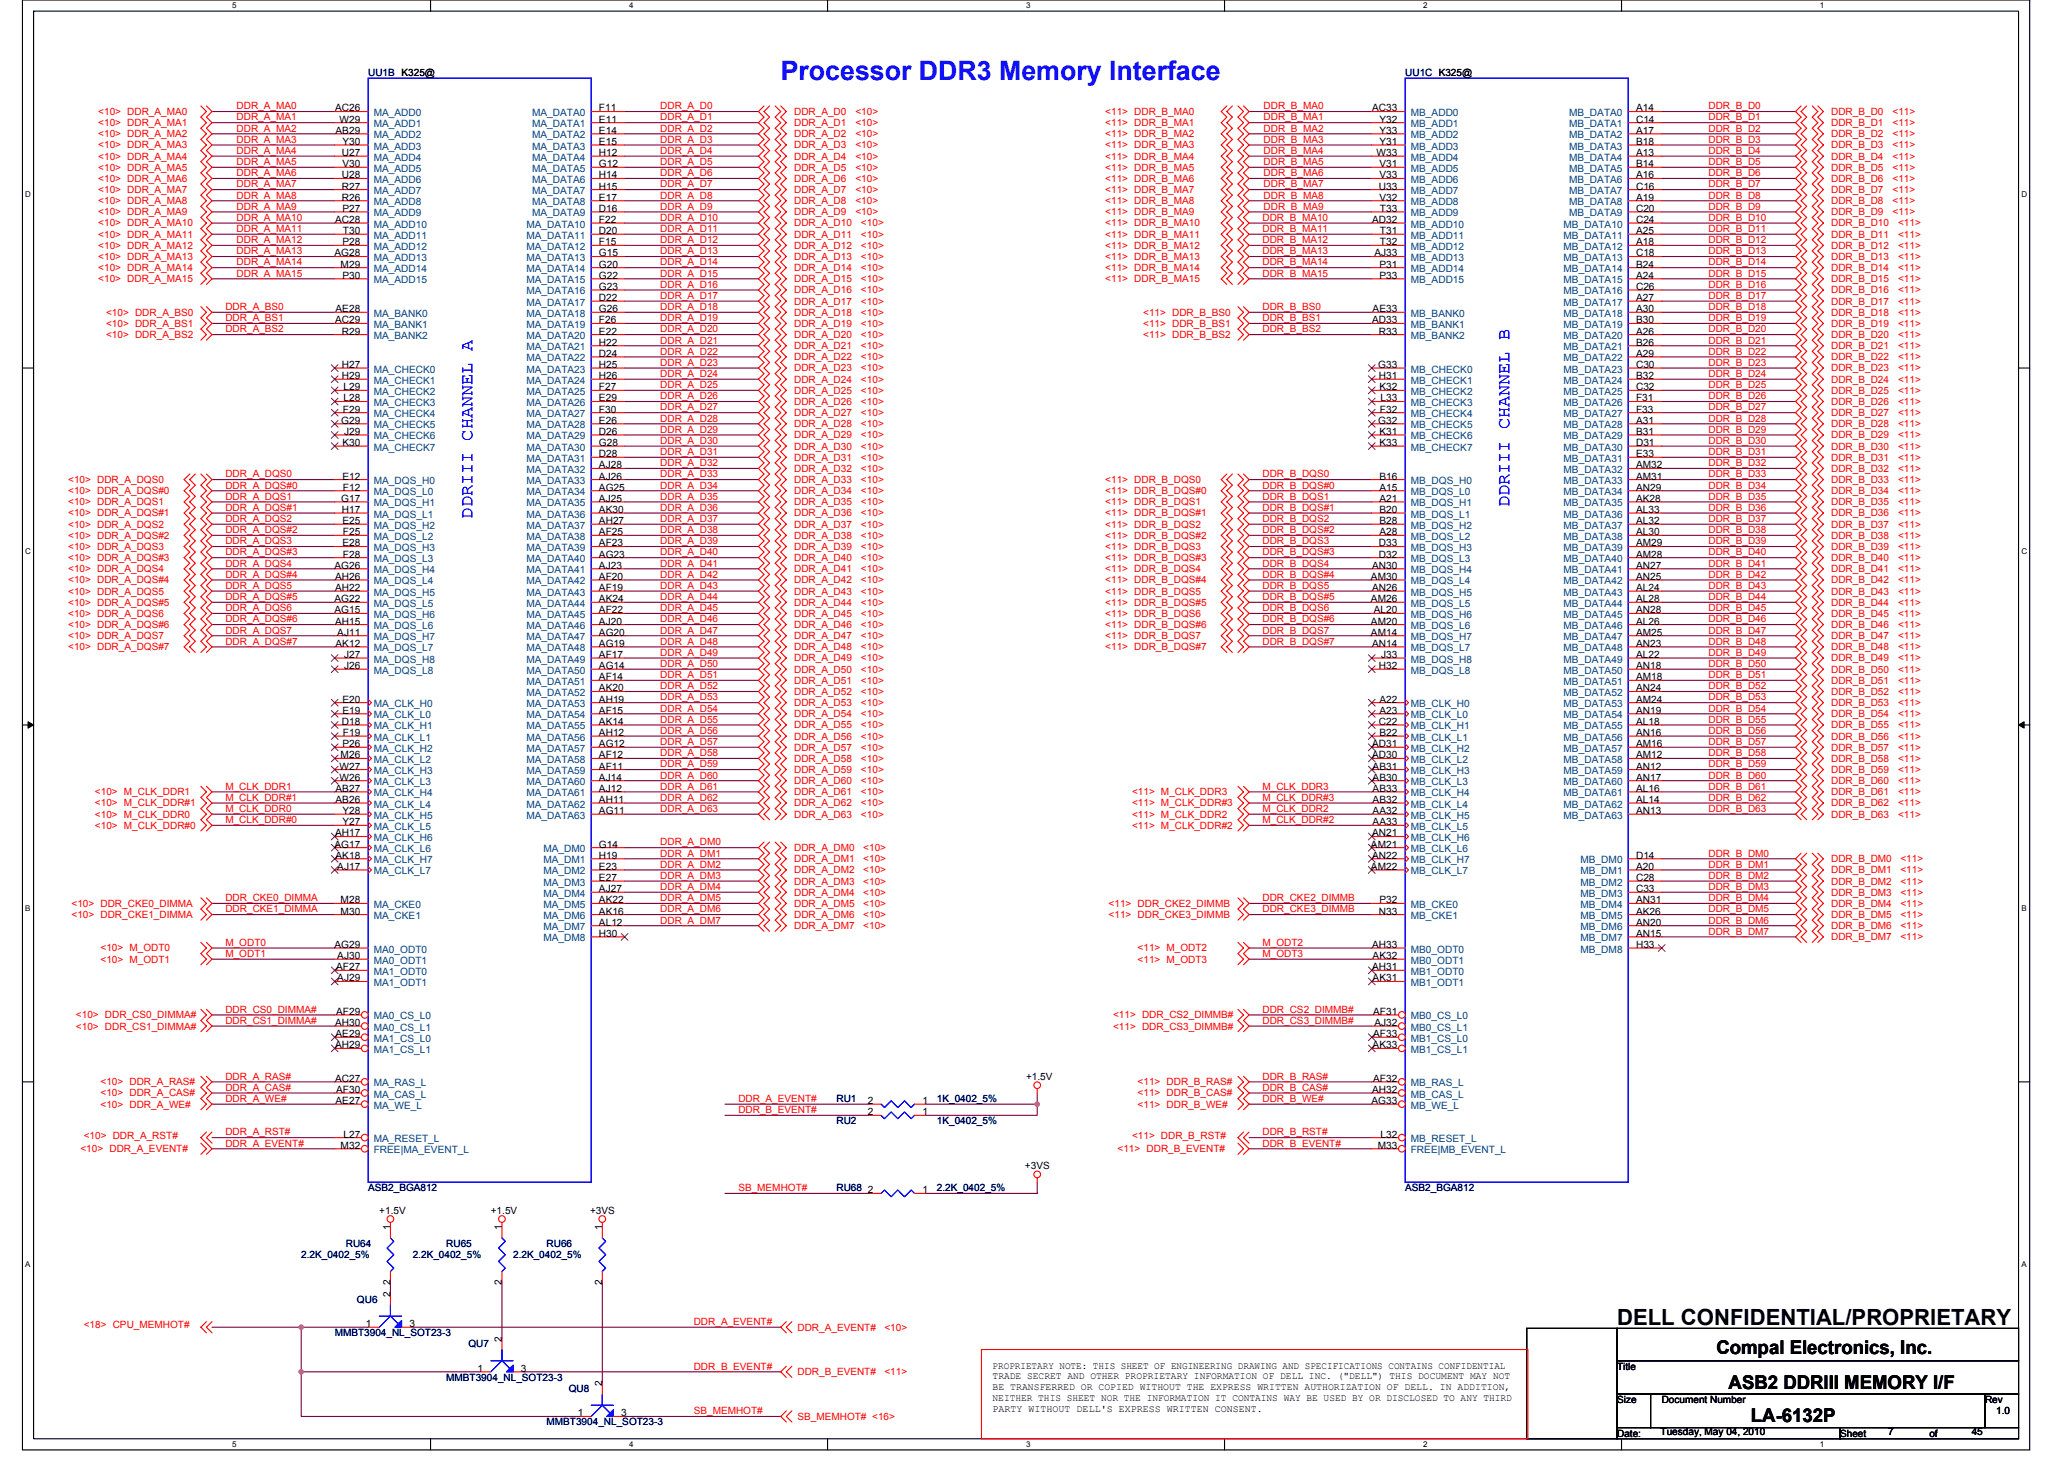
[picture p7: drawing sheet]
<svg xmlns="http://www.w3.org/2000/svg" width="297mm" height="210mm" viewBox="0 0 297 210" stroke-linecap="round" stroke-linejoin="round" font-family="sans-serif">
<defs><g id="words">
<text font-size="3.8" fill="#00f" x="112" y="11.5">Processor DDR3 Memory Interface</text>
<text font-size="3.2" x="232" y="190.1">DELL CONFIDENTIAL/PROPRIETARY</text>
<g font-size="2.7">
<text x="246.3" y="194.3">Compal Electronics, Inc.</text>
<text x="248.1" y="199.3">ASB2 DDRIII MEMORY I/F</text>
<text x="251.3" y="204.1">LA-6132P</text>
</g>
<g font-size="2.6" fill="#00f">
<text x="67.8" y="74.4" transform="rotate(-90 67.8 74.4)">DDRIII CHANNEL A</text>
<text x="216.6" y="72.8" transform="rotate(-90 216.6 72.8)">DDRIII CHANNEL B</text>
</g>
<g font-size="1.4" fill="#000080">
<text x="52.8" y="10.9">UU1B K325@</text>
<text x="201.6" y="10.9">UU1C K325@</text>
<text x="120" y="161.3">RU2</text>
<text x="120" y="158.1">RU1</text>
<text x="134.4" y="161.3">1K_0402_5%</text>
<text x="134.4" y="158.1">1K_0402_5%</text>
<text x="52.8" y="170.9">ASB2_BGA812</text>
<text x="120" y="170.9">RU68</text>
<text x="134.4" y="170.9">2.2K_0402_5%</text>
<text x="201.6" y="170.9">ASB2_BGA812</text>
<text x="49.6" y="178.9">RU64</text>
<text x="64" y="178.9">RU65</text>
<text x="78.4" y="178.9">RU66</text>
<text x="43.2" y="180.5">2.2K_0402_5%</text>
<text x="59.2" y="180.5">2.2K_0402_5%</text>
<text x="73.6" y="180.5">2.2K_0402_5%</text>
<text x="48" y="191.7">MMBT3904_NL_SOT23-3</text>
<text x="51.2" y="186.9">QU6</text>
<text x="67.2" y="193.3">QU7</text>
<text x="64" y="198.1">MMBT3904_NL_SOT23-3</text>
<text x="81.6" y="199.7">QU8</text>
<text x="78.4" y="204.5">MMBT3904_NL_SOT23-3</text>
</g>
<g font-size="1.4" fill="#f00">
<text x="14.1" y="16.5">&lt;10&gt; DDR_A_MA0</text>
<text x="33.9" y="15.7">DDR_A_MA0</text>
<text x="33.9" y="17.3">DDR_A_MA1</text>
<text x="94.7" y="17.3">DDR_A_D1</text>
<text x="94.7" y="15.7">DDR_A_D0</text>
<text x="114" y="16.5">DDR_A_D0</text>
<text x="122.8" y="16.5">&lt;10&gt;</text>
<text x="158.6" y="16.5">&lt;11&gt; DDR_B_MA0</text>
<text x="181.3" y="17.3">DDR_B_MA1</text>
<text x="181.3" y="15.7">DDR_B_MA0</text>
<text x="245.2" y="17.3">DDR_B_D1</text>
<text x="245.2" y="15.7">DDR_B_D0</text>
<text x="262.8" y="16.5">DDR_B_D0</text>
<text x="271.6" y="16.5">&lt;11&gt;</text>
<text x="14.1" y="18.1">&lt;10&gt; DDR_A_MA1</text>
<text x="14.1" y="19.7">&lt;10&gt; DDR_A_MA2</text>
<text x="14.1" y="21.3">&lt;10&gt; DDR_A_MA3</text>
<text x="14.1" y="22.9">&lt;10&gt; DDR_A_MA4</text>
<text x="33.9" y="20.5">DDR_A_MA3</text>
<text x="33.9" y="18.9">DDR_A_MA2</text>
<text x="33.9" y="22.1">DDR_A_MA4</text>
<text x="33.9" y="23.7">DDR_A_MA5</text>
<text x="94.7" y="23.7">DDR_A_D5</text>
<text x="94.7" y="22.1">DDR_A_D4</text>
<text x="94.7" y="20.5">DDR_A_D3</text>
<text x="94.7" y="18.9">DDR_A_D2</text>
<text x="114" y="22.9">DDR_A_D4</text>
<text x="114" y="18.1">DDR_A_D1</text>
<text x="114" y="19.7">DDR_A_D2</text>
<text x="114" y="21.3">DDR_A_D3</text>
<text x="122.8" y="22.9">&lt;10&gt;</text>
<text x="122.8" y="18.1">&lt;10&gt;</text>
<text x="122.8" y="19.7">&lt;10&gt;</text>
<text x="122.8" y="21.3">&lt;10&gt;</text>
<text x="158.6" y="18.1">&lt;11&gt; DDR_B_MA1</text>
<text x="158.6" y="19.7">&lt;11&gt; DDR_B_MA2</text>
<text x="158.6" y="21.3">&lt;11&gt; DDR_B_MA3</text>
<text x="158.6" y="22.9">&lt;11&gt; DDR_B_MA4</text>
<text x="181.3" y="23.7">DDR_B_MA5</text>
<text x="181.3" y="20.5">DDR_B_MA3</text>
<text x="181.3" y="22.1">DDR_B_MA4</text>
<text x="181.3" y="18.9">DDR_B_MA2</text>
<text x="245.2" y="18.9">DDR_B_D2</text>
<text x="245.2" y="20.5">DDR_B_D3</text>
<text x="245.2" y="22.1">DDR_B_D4</text>
<text x="245.2" y="23.7">DDR_B_D5</text>
<text x="262.8" y="22.9">DDR_B_D4</text>
<text x="262.8" y="18.1">DDR_B_D1</text>
<text x="262.8" y="19.7">DDR_B_D2</text>
<text x="262.8" y="21.3">DDR_B_D3</text>
<text x="271.6" y="22.9">&lt;11&gt;</text>
<text x="271.6" y="18.1">&lt;11&gt;</text>
<text x="271.6" y="19.7">&lt;11&gt;</text>
<text x="271.6" y="21.3">&lt;11&gt;</text>
<text x="14.1" y="24.5">&lt;10&gt; DDR_A_MA5</text>
<text x="14.1" y="26.1">&lt;10&gt; DDR_A_MA6</text>
<text x="14.1" y="27.7">&lt;10&gt; DDR_A_MA7</text>
<text x="14.1" y="29.3">&lt;10&gt; DDR_A_MA8</text>
<text x="33.9" y="28.5">DDR_A_MA8</text>
<text x="33.9" y="26.9">DDR_A_MA7</text>
<text x="33.9" y="25.3">DDR_A_MA6</text>
<text x="94.7" y="28.5">DDR_A_D8</text>
<text x="94.7" y="26.9">DDR_A_D7</text>
<text x="94.7" y="25.3">DDR_A_D6</text>
<text x="114" y="24.5">DDR_A_D5</text>
<text x="114" y="26.1">DDR_A_D6</text>
<text x="114" y="27.7">DDR_A_D7</text>
<text x="114" y="29.3">DDR_A_D8</text>
<text x="122.8" y="24.5">&lt;10&gt;</text>
<text x="122.8" y="26.1">&lt;10&gt;</text>
<text x="122.8" y="27.7">&lt;10&gt;</text>
<text x="122.8" y="29.3">&lt;10&gt;</text>
<text x="158.6" y="24.5">&lt;11&gt; DDR_B_MA5</text>
<text x="158.6" y="26.1">&lt;11&gt; DDR_B_MA6</text>
<text x="158.6" y="27.7">&lt;11&gt; DDR_B_MA7</text>
<text x="158.6" y="29.3">&lt;11&gt; DDR_B_MA8</text>
<text x="181.3" y="28.5">DDR_B_MA8</text>
<text x="181.3" y="26.9">DDR_B_MA7</text>
<text x="181.3" y="25.3">DDR_B_MA6</text>
<text x="245.2" y="26.9">DDR_B_D7</text>
<text x="245.2" y="28.5">DDR_B_D8</text>
<text x="245.2" y="25.3">DDR_B_D6</text>
<text x="262.8" y="24.5">DDR_B_D5</text>
<text x="262.8" y="26.1">DDR_B_D6</text>
<text x="262.8" y="27.7">DDR_B_D7</text>
<text x="262.8" y="29.3">DDR_B_D8</text>
<text x="271.6" y="24.5">&lt;11&gt;</text>
<text x="271.6" y="26.1">&lt;11&gt;</text>
<text x="271.6" y="27.7">&lt;11&gt;</text>
<text x="271.6" y="29.3">&lt;11&gt;</text>
<text x="14.1" y="35.7">&lt;10&gt; DDR_A_MA12</text>
<text x="14.1" y="30.9">&lt;10&gt; DDR_A_MA9</text>
<text x="14.1" y="32.5">&lt;10&gt; DDR_A_MA10</text>
<text x="14.1" y="34.1">&lt;10&gt; DDR_A_MA11</text>
<text x="33.9" y="30.1">DDR_A_MA9</text>
<text x="33.9" y="34.9">DDR_A_MA12</text>
<text x="33.9" y="31.7">DDR_A_MA10</text>
<text x="33.9" y="33.3">DDR_A_MA11</text>
<text x="94.7" y="30.1">DDR_A_D9</text>
<text x="94.7" y="34.9">DDR_A_D12</text>
<text x="94.7" y="33.3">DDR_A_D11</text>
<text x="94.7" y="31.7">DDR_A_D10</text>
<text x="114" y="30.9">DDR_A_D9</text>
<text x="114" y="32.5">DDR_A_D10</text>
<text x="114" y="34.1">DDR_A_D11</text>
<text x="114" y="35.7">DDR_A_D12</text>
<text x="122.8" y="30.9">&lt;10&gt;</text>
<text x="123.6" y="32.5">&lt;10&gt;</text>
<text x="123.6" y="34.1">&lt;10&gt;</text>
<text x="123.6" y="35.7">&lt;10&gt;</text>
<text x="158.6" y="32.5">&lt;11&gt; DDR_B_MA10</text>
<text x="158.6" y="34.1">&lt;11&gt; DDR_B_MA11</text>
<text x="158.6" y="35.7">&lt;11&gt; DDR_B_MA12</text>
<text x="158.6" y="30.9">&lt;11&gt; DDR_B_MA9</text>
<text x="181.2" y="31.7">DDR_B_MA10</text>
<text x="181.2" y="34.9">DDR_B_MA12</text>
<text x="181.2" y="33.3">DDR_B_MA11</text>
<text x="181.3" y="30.1">DDR_B_MA9</text>
<text x="245.2" y="31.7">DDR_B_D10</text>
<text x="245.2" y="33.3">DDR_B_D11</text>
<text x="245.2" y="34.9">DDR_B_D12</text>
<text x="245.2" y="30.1">DDR_B_D9</text>
<text x="262.8" y="30.9">DDR_B_D9</text>
<text x="262.8" y="32.5">DDR_B_D10</text>
<text x="262.8" y="34.1">DDR_B_D11</text>
<text x="262.8" y="35.7">DDR_B_D12</text>
<text x="271.6" y="30.9">&lt;11&gt;</text>
<text x="272.4" y="32.5">&lt;11&gt;</text>
<text x="272.4" y="34.1">&lt;11&gt;</text>
<text x="272.4" y="35.7">&lt;11&gt;</text>
<text x="14.1" y="37.3">&lt;10&gt; DDR_A_MA13</text>
<text x="14.1" y="38.9">&lt;10&gt; DDR_A_MA14</text>
<text x="14.1" y="40.5">&lt;10&gt; DDR_A_MA15</text>
<text x="33.9" y="38.1">DDR_A_MA14</text>
<text x="33.9" y="36.5">DDR_A_MA13</text>
<text x="33.9" y="39.7">DDR_A_MA15</text>
<text x="94.7" y="41.3">DDR_A_D16</text>
<text x="94.7" y="39.7">DDR_A_D15</text>
<text x="94.7" y="38.1">DDR_A_D14</text>
<text x="94.7" y="36.5">DDR_A_D13</text>
<text x="114" y="37.3">DDR_A_D13</text>
<text x="114" y="38.9">DDR_A_D14</text>
<text x="114" y="40.5">DDR_A_D15</text>
<text x="123.6" y="37.3">&lt;10&gt;</text>
<text x="123.6" y="38.9">&lt;10&gt;</text>
<text x="123.6" y="40.5">&lt;10&gt;</text>
<text x="158.6" y="37.3">&lt;11&gt; DDR_B_MA13</text>
<text x="158.6" y="38.9">&lt;11&gt; DDR_B_MA14</text>
<text x="158.6" y="40.5">&lt;11&gt; DDR_B_MA15</text>
<text x="181.2" y="38.1">DDR_B_MA14</text>
<text x="181.2" y="39.7">DDR_B_MA15</text>
<text x="181.2" y="36.5">DDR_B_MA13</text>
<text x="245.2" y="38.1">DDR_B_D14</text>
<text x="245.2" y="36.5">DDR_B_D13</text>
<text x="245.2" y="39.7">DDR_B_D15</text>
<text x="245.2" y="41.3">DDR_B_D16</text>
<text x="262.8" y="37.3">DDR_B_D13</text>
<text x="262.8" y="38.9">DDR_B_D14</text>
<text x="262.8" y="40.5">DDR_B_D15</text>
<text x="272.4" y="37.3">&lt;11&gt;</text>
<text x="272.4" y="38.9">&lt;11&gt;</text>
<text x="272.4" y="40.5">&lt;11&gt;</text>
<text x="15.2" y="46.9">&lt;10&gt; DDR_A_BS1</text>
<text x="15.2" y="45.3">&lt;10&gt; DDR_A_BS0</text>
<text x="32.3" y="44.5">DDR_A_BS0</text>
<text x="32.3" y="46.1">DDR_A_BS1</text>
<text x="32.3" y="47.7">DDR_A_BS2</text>
<text x="94.7" y="47.7">DDR_A_D20</text>
<text x="94.7" y="46.1">DDR_A_D19</text>
<text x="94.7" y="44.5">DDR_A_D18</text>
<text x="94.7" y="42.9">DDR_A_D17</text>
<text x="114" y="42.1">DDR_A_D16</text>
<text x="114" y="43.7">DDR_A_D17</text>
<text x="114" y="45.3">DDR_A_D18</text>
<text x="114" y="46.9">DDR_A_D19</text>
<text x="123.6" y="42.1">&lt;10&gt;</text>
<text x="123.6" y="43.7">&lt;10&gt;</text>
<text x="123.6" y="45.3">&lt;10&gt;</text>
<text x="123.6" y="46.9">&lt;10&gt;</text>
<text x="164" y="46.9">&lt;11&gt; DDR_B_BS1</text>
<text x="164" y="45.3">&lt;11&gt; DDR_B_BS0</text>
<text x="181.2" y="44.5">DDR_B_BS0</text>
<text x="181.2" y="46.1">DDR_B_BS1</text>
<text x="181.2" y="47.7">DDR_B_BS2</text>
<text x="245.2" y="42.9">DDR_B_D17</text>
<text x="245.2" y="44.5">DDR_B_D18</text>
<text x="245.2" y="46.1">DDR_B_D19</text>
<text x="245.2" y="47.7">DDR_B_D20</text>
<text x="262.8" y="42.1">DDR_B_D16</text>
<text x="262.8" y="43.7">DDR_B_D17</text>
<text x="262.8" y="45.3">DDR_B_D18</text>
<text x="262.8" y="46.9">DDR_B_D19</text>
<text x="272.4" y="42.1">&lt;11&gt;</text>
<text x="272.4" y="43.7">&lt;11&gt;</text>
<text x="272.4" y="45.3">&lt;11&gt;</text>
<text x="272.4" y="46.9">&lt;11&gt;</text>
<text x="15.2" y="48.5">&lt;10&gt; DDR_A_BS2</text>
<text x="94.7" y="49.3">DDR_A_D21</text>
<text x="94.7" y="52.5">DDR_A_D23</text>
<text x="94.7" y="50.9">DDR_A_D22</text>
<text x="114" y="48.5">DDR_A_D20</text>
<text x="114" y="50.1">DDR_A_D21</text>
<text x="114" y="51.7">DDR_A_D22</text>
<text x="114" y="53.3">DDR_A_D23</text>
<text x="123.6" y="48.5">&lt;10&gt;</text>
<text x="123.6" y="50.1">&lt;10&gt;</text>
<text x="123.6" y="51.7">&lt;10&gt;</text>
<text x="123.6" y="53.3">&lt;10&gt;</text>
<text x="164" y="48.5">&lt;11&gt; DDR_B_BS2</text>
<text x="245.2" y="49.3">DDR_B_D21</text>
<text x="245.2" y="52.5">DDR_B_D23</text>
<text x="245.2" y="50.9">DDR_B_D22</text>
<text x="262.8" y="48.5">DDR_B_D20</text>
<text x="262.8" y="50.1">DDR_B_D21</text>
<text x="262.8" y="51.7">DDR_B_D22</text>
<text x="262.8" y="53.3">DDR_B_D23</text>
<text x="272.4" y="48.5">&lt;11&gt;</text>
<text x="272.4" y="50.1">&lt;11&gt;</text>
<text x="272.4" y="51.7">&lt;11&gt;</text>
<text x="272.4" y="53.3">&lt;11&gt;</text>
<text x="94.7" y="58.9">DDR_A_D27</text>
<text x="94.7" y="57.3">DDR_A_D26</text>
<text x="94.7" y="55.7">DDR_A_D25</text>
<text x="94.7" y="54.1">DDR_A_D24</text>
<text x="114" y="54.9">DDR_A_D24</text>
<text x="114" y="56.5">DDR_A_D25</text>
<text x="114" y="58.1">DDR_A_D26</text>
<text x="114" y="59.7">DDR_A_D27</text>
<text x="123.6" y="54.9">&lt;10&gt;</text>
<text x="123.6" y="56.5">&lt;10&gt;</text>
<text x="123.6" y="58.1">&lt;10&gt;</text>
<text x="123.6" y="59.7">&lt;10&gt;</text>
<text x="245.2" y="54.1">DDR_B_D24</text>
<text x="245.2" y="55.7">DDR_B_D25</text>
<text x="245.2" y="57.3">DDR_B_D26</text>
<text x="245.2" y="58.9">DDR_B_D27</text>
<text x="262.8" y="54.9">DDR_B_D24</text>
<text x="262.8" y="56.5">DDR_B_D25</text>
<text x="262.8" y="58.1">DDR_B_D26</text>
<text x="262.8" y="59.7">DDR_B_D27</text>
<text x="272.4" y="54.9">&lt;11&gt;</text>
<text x="272.4" y="56.5">&lt;11&gt;</text>
<text x="272.4" y="58.1">&lt;11&gt;</text>
<text x="272.4" y="59.7">&lt;11&gt;</text>
<text x="94.7" y="65.3">DDR_A_D31</text>
<text x="94.7" y="63.7">DDR_A_D30</text>
<text x="94.7" y="62.1">DDR_A_D29</text>
<text x="94.7" y="60.5">DDR_A_D28</text>
<text x="114" y="61.3">DDR_A_D28</text>
<text x="114" y="62.9">DDR_A_D29</text>
<text x="114" y="64.5">DDR_A_D30</text>
<text x="123.6" y="61.3">&lt;10&gt;</text>
<text x="123.6" y="62.9">&lt;10&gt;</text>
<text x="123.6" y="64.5">&lt;10&gt;</text>
<text x="245.2" y="63.7">DDR_B_D30</text>
<text x="245.2" y="62.1">DDR_B_D29</text>
<text x="245.2" y="65.3">DDR_B_D31</text>
<text x="245.2" y="60.5">DDR_B_D28</text>
<text x="262.8" y="61.3">DDR_B_D28</text>
<text x="262.8" y="62.9">DDR_B_D29</text>
<text x="262.8" y="64.5">DDR_B_D30</text>
<text x="272.4" y="61.3">&lt;11&gt;</text>
<text x="272.4" y="62.9">&lt;11&gt;</text>
<text x="272.4" y="64.5">&lt;11&gt;</text>
<text x="9.8" y="69.3">&lt;10&gt; DDR_A_DQS0</text>
<text x="9.8" y="70.9">&lt;10&gt; DDR_A_DQS#0</text>
<text x="32.3" y="68.5">DDR_A_DQS0</text>
<text x="32.3" y="70.1">DDR_A_DQS#0</text>
<text x="32.3" y="71.7">DDR_A_DQS1</text>
<text x="94.7" y="70.1">DDR_A_D34</text>
<text x="94.7" y="68.5">DDR_A_D33</text>
<text x="94.7" y="66.9">DDR_A_D32</text>
<text x="94.7" y="71.7">DDR_A_D35</text>
<text x="114" y="66.1">DDR_A_D31</text>
<text x="114" y="67.7">DDR_A_D32</text>
<text x="114" y="69.3">DDR_A_D33</text>
<text x="114" y="70.9">DDR_A_D34</text>
<text x="123.6" y="66.1">&lt;10&gt;</text>
<text x="123.6" y="67.7">&lt;10&gt;</text>
<text x="123.6" y="69.3">&lt;10&gt;</text>
<text x="123.6" y="70.9">&lt;10&gt;</text>
<text x="158.6" y="69.3">&lt;11&gt; DDR_B_DQS0</text>
<text x="158.6" y="70.9">&lt;11&gt; DDR_B_DQS#0</text>
<text x="181.2" y="71.7">DDR_B_DQS1</text>
<text x="181.2" y="68.5">DDR_B_DQS0</text>
<text x="181.2" y="70.1">DDR_B_DQS#0</text>
<text x="245.2" y="68.5">DDR_B_D33</text>
<text x="245.2" y="66.9">DDR_B_D32</text>
<text x="245.2" y="71.7">DDR_B_D35</text>
<text x="245.2" y="70.1">DDR_B_D34</text>
<text x="262.8" y="66.1">DDR_B_D31</text>
<text x="262.8" y="67.7">DDR_B_D32</text>
<text x="262.8" y="69.3">DDR_B_D33</text>
<text x="262.8" y="70.9">DDR_B_D34</text>
<text x="272.4" y="66.1">&lt;11&gt;</text>
<text x="272.4" y="67.7">&lt;11&gt;</text>
<text x="272.4" y="69.3">&lt;11&gt;</text>
<text x="272.4" y="70.9">&lt;11&gt;</text>
<text x="9.8" y="75.7">&lt;10&gt; DDR_A_DQS2</text>
<text x="9.8" y="77.3">&lt;10&gt; DDR_A_DQS#2</text>
<text x="9.8" y="72.5">&lt;10&gt; DDR_A_DQS1</text>
<text x="9.8" y="74.1">&lt;10&gt; DDR_A_DQS#1</text>
<text x="32.3" y="73.3">DDR_A_DQS#1</text>
<text x="32.3" y="74.9">DDR_A_DQS2</text>
<text x="32.3" y="76.5">DDR_A_DQS#2</text>
<text x="94.7" y="76.5">DDR_A_D38</text>
<text x="94.7" y="74.9">DDR_A_D37</text>
<text x="94.7" y="73.3">DDR_A_D36</text>
<text x="114" y="72.5">DDR_A_D35</text>
<text x="114" y="74.1">DDR_A_D36</text>
<text x="114" y="75.7">DDR_A_D37</text>
<text x="114" y="77.3">DDR_A_D38</text>
<text x="123.6" y="72.5">&lt;10&gt;</text>
<text x="123.6" y="74.1">&lt;10&gt;</text>
<text x="123.6" y="75.7">&lt;10&gt;</text>
<text x="123.6" y="77.3">&lt;10&gt;</text>
<text x="158.6" y="72.5">&lt;11&gt; DDR_B_DQS1</text>
<text x="158.6" y="74.1">&lt;11&gt; DDR_B_DQS#1</text>
<text x="158.6" y="75.7">&lt;11&gt; DDR_B_DQS2</text>
<text x="158.6" y="77.3">&lt;11&gt; DDR_B_DQS#2</text>
<text x="181.2" y="74.9">DDR_B_DQS2</text>
<text x="181.2" y="76.5">DDR_B_DQS#2</text>
<text x="181.2" y="73.3">DDR_B_DQS#1</text>
<text x="245.2" y="74.9">DDR_B_D37</text>
<text x="245.2" y="73.3">DDR_B_D36</text>
<text x="245.2" y="76.5">DDR_B_D38</text>
<text x="262.8" y="72.5">DDR_B_D35</text>
<text x="262.8" y="74.1">DDR_B_D36</text>
<text x="262.8" y="75.7">DDR_B_D37</text>
<text x="262.8" y="77.3">DDR_B_D38</text>
<text x="272.4" y="72.5">&lt;11&gt;</text>
<text x="272.4" y="74.1">&lt;11&gt;</text>
<text x="272.4" y="75.7">&lt;11&gt;</text>
<text x="272.4" y="77.3">&lt;11&gt;</text>
<text x="9.8" y="78.9">&lt;10&gt; DDR_A_DQS3</text>
<text x="9.8" y="80.5">&lt;10&gt; DDR_A_DQS#3</text>
<text x="9.8" y="82.1">&lt;10&gt; DDR_A_DQS4</text>
<text x="9.8" y="83.7">&lt;10&gt; DDR_A_DQS#4</text>
<text x="32.3" y="81.3">DDR_A_DQS4</text>
<text x="32.3" y="82.9">DDR_A_DQS#4</text>
<text x="32.3" y="78.1">DDR_A_DQS3</text>
<text x="32.3" y="79.7">DDR_A_DQS#3</text>
<text x="94.7" y="82.9">DDR_A_D42</text>
<text x="94.7" y="81.3">DDR_A_D41</text>
<text x="94.7" y="79.7">DDR_A_D40</text>
<text x="94.7" y="78.1">DDR_A_D39</text>
<text x="114" y="78.9">DDR_A_D39</text>
<text x="114" y="80.5">DDR_A_D40</text>
<text x="114" y="82.1">DDR_A_D41</text>
<text x="114" y="83.7">DDR_A_D42</text>
<text x="123.6" y="78.9">&lt;10&gt;</text>
<text x="123.6" y="80.5">&lt;10&gt;</text>
<text x="123.6" y="82.1">&lt;10&gt;</text>
<text x="123.6" y="83.7">&lt;10&gt;</text>
<text x="158.6" y="78.9">&lt;11&gt; DDR_B_DQS3</text>
<text x="158.6" y="80.5">&lt;11&gt; DDR_B_DQS#3</text>
<text x="158.6" y="82.1">&lt;11&gt; DDR_B_DQS4</text>
<text x="158.6" y="83.7">&lt;11&gt; DDR_B_DQS#4</text>
<text x="181.2" y="81.3">DDR_B_DQS4</text>
<text x="181.2" y="82.9">DDR_B_DQS#4</text>
<text x="181.2" y="78.1">DDR_B_DQS3</text>
<text x="181.2" y="79.7">DDR_B_DQS#3</text>
<text x="245.2" y="78.1">DDR_B_D39</text>
<text x="245.2" y="81.3">DDR_B_D41</text>
<text x="245.2" y="82.9">DDR_B_D42</text>
<text x="245.2" y="79.7">DDR_B_D40</text>
<text x="262.8" y="78.9">DDR_B_D39</text>
<text x="262.8" y="80.5">DDR_B_D40</text>
<text x="262.8" y="82.1">DDR_B_D41</text>
<text x="262.8" y="83.7">DDR_B_D42</text>
<text x="272.4" y="78.9">&lt;11&gt;</text>
<text x="272.4" y="80.5">&lt;11&gt;</text>
<text x="272.4" y="82.1">&lt;11&gt;</text>
<text x="272.4" y="83.7">&lt;11&gt;</text>
<text x="9.8" y="85.3">&lt;10&gt; DDR_A_DQS5</text>
<text x="9.8" y="86.9">&lt;10&gt; DDR_A_DQS#5</text>
<text x="9.8" y="88.5">&lt;10&gt; DDR_A_DQS6</text>
<text x="32.3" y="87.7">DDR_A_DQS6</text>
<text x="32.3" y="89.3">DDR_A_DQS#6</text>
<text x="32.3" y="84.5">DDR_A_DQS5</text>
<text x="32.3" y="86.1">DDR_A_DQS#5</text>
<text x="94.7" y="89.3">DDR_A_D46</text>
<text x="94.7" y="87.7">DDR_A_D45</text>
<text x="94.7" y="86.1">DDR_A_D44</text>
<text x="94.7" y="84.5">DDR_A_D43</text>
<text x="114" y="86.9">DDR_A_D44</text>
<text x="114" y="88.5">DDR_A_D45</text>
<text x="114" y="85.3">DDR_A_D43</text>
<text x="123.6" y="86.9">&lt;10&gt;</text>
<text x="123.6" y="88.5">&lt;10&gt;</text>
<text x="123.6" y="85.3">&lt;10&gt;</text>
<text x="158.6" y="85.3">&lt;11&gt; DDR_B_DQS5</text>
<text x="158.6" y="86.9">&lt;11&gt; DDR_B_DQS#5</text>
<text x="158.6" y="88.5">&lt;11&gt; DDR_B_DQS6</text>
<text x="181.2" y="87.7">DDR_B_DQS6</text>
<text x="181.2" y="89.3">DDR_B_DQS#6</text>
<text x="181.2" y="84.5">DDR_B_DQS5</text>
<text x="181.2" y="86.1">DDR_B_DQS#5</text>
<text x="245.2" y="87.7">DDR_B_D45</text>
<text x="245.2" y="86.1">DDR_B_D44</text>
<text x="245.2" y="89.3">DDR_B_D46</text>
<text x="245.2" y="84.5">DDR_B_D43</text>
<text x="262.8" y="86.9">DDR_B_D44</text>
<text x="262.8" y="88.5">DDR_B_D45</text>
<text x="262.8" y="85.3">DDR_B_D43</text>
<text x="272.4" y="86.9">&lt;11&gt;</text>
<text x="272.4" y="88.5">&lt;11&gt;</text>
<text x="272.4" y="85.3">&lt;11&gt;</text>
<text x="9.8" y="90.1">&lt;10&gt; DDR_A_DQS#6</text>
<text x="9.8" y="91.7">&lt;10&gt; DDR_A_DQS7</text>
<text x="9.8" y="93.3">&lt;10&gt; DDR_A_DQS#7</text>
<text x="32.3" y="90.9">DDR_A_DQS7</text>
<text x="32.3" y="92.5">DDR_A_DQS#7</text>
<text x="94.7" y="95.7">DDR_A_D50</text>
<text x="94.7" y="94.1">DDR_A_D49</text>
<text x="94.7" y="92.5">DDR_A_D48</text>
<text x="94.7" y="90.9">DDR_A_D47</text>
<text x="114" y="90.1">DDR_A_D46</text>
<text x="114" y="91.7">DDR_A_D47</text>
<text x="114" y="93.3">DDR_A_D48</text>
<text x="114" y="94.9">DDR_A_D49</text>
<text x="123.6" y="90.1">&lt;10&gt;</text>
<text x="123.6" y="91.7">&lt;10&gt;</text>
<text x="123.6" y="93.3">&lt;10&gt;</text>
<text x="123.6" y="94.9">&lt;10&gt;</text>
<text x="158.6" y="91.7">&lt;11&gt; DDR_B_DQS7</text>
<text x="158.6" y="93.3">&lt;11&gt; DDR_B_DQS#7</text>
<text x="158.6" y="90.1">&lt;11&gt; DDR_B_DQS#6</text>
<text x="181.2" y="90.9">DDR_B_DQS7</text>
<text x="181.2" y="92.5">DDR_B_DQS#7</text>
<text x="245.2" y="92.5">DDR_B_D48</text>
<text x="245.2" y="90.9">DDR_B_D47</text>
<text x="245.2" y="94.1">DDR_B_D49</text>
<text x="245.2" y="95.7">DDR_B_D50</text>
<text x="262.8" y="90.1">DDR_B_D46</text>
<text x="262.8" y="91.7">DDR_B_D47</text>
<text x="262.8" y="93.3">DDR_B_D48</text>
<text x="262.8" y="94.9">DDR_B_D49</text>
<text x="272.4" y="90.1">&lt;11&gt;</text>
<text x="272.4" y="91.7">&lt;11&gt;</text>
<text x="272.4" y="93.3">&lt;11&gt;</text>
<text x="272.4" y="94.9">&lt;11&gt;</text>
<text x="94.7" y="100.5">DDR_A_D53</text>
<text x="94.7" y="98.9">DDR_A_D52</text>
<text x="94.7" y="97.3">DDR_A_D51</text>
<text x="114" y="96.5">DDR_A_D50</text>
<text x="114" y="98.1">DDR_A_D51</text>
<text x="114" y="99.7">DDR_A_D52</text>
<text x="114" y="101.3">DDR_A_D53</text>
<text x="123.6" y="96.5">&lt;10&gt;</text>
<text x="123.6" y="98.1">&lt;10&gt;</text>
<text x="123.6" y="99.7">&lt;10&gt;</text>
<text x="123.6" y="101.3">&lt;10&gt;</text>
<text x="245.2" y="97.3">DDR_B_D51</text>
<text x="245.2" y="98.9">DDR_B_D52</text>
<text x="245.2" y="100.5">DDR_B_D53</text>
<text x="262.8" y="96.5">DDR_B_D50</text>
<text x="262.8" y="98.1">DDR_B_D51</text>
<text x="262.8" y="99.7">DDR_B_D52</text>
<text x="262.8" y="101.3">DDR_B_D53</text>
<text x="272.4" y="96.5">&lt;11&gt;</text>
<text x="272.4" y="98.1">&lt;11&gt;</text>
<text x="272.4" y="99.7">&lt;11&gt;</text>
<text x="272.4" y="101.3">&lt;11&gt;</text>
<text x="94.7" y="106.9">DDR_A_D57</text>
<text x="94.7" y="105.3">DDR_A_D56</text>
<text x="94.7" y="103.7">DDR_A_D55</text>
<text x="94.7" y="102.1">DDR_A_D54</text>
<text x="114" y="102.9">DDR_A_D54</text>
<text x="114" y="104.5">DDR_A_D55</text>
<text x="114" y="106.1">DDR_A_D56</text>
<text x="114" y="107.7">DDR_A_D57</text>
<text x="123.6" y="102.9">&lt;10&gt;</text>
<text x="123.6" y="104.5">&lt;10&gt;</text>
<text x="123.6" y="106.1">&lt;10&gt;</text>
<text x="123.6" y="107.7">&lt;10&gt;</text>
<text x="245.2" y="106.9">DDR_B_D57</text>
<text x="245.2" y="105.3">DDR_B_D56</text>
<text x="245.2" y="103.7">DDR_B_D55</text>
<text x="245.2" y="102.1">DDR_B_D54</text>
<text x="262.8" y="102.9">DDR_B_D54</text>
<text x="262.8" y="104.5">DDR_B_D55</text>
<text x="262.8" y="106.1">DDR_B_D56</text>
<text x="262.8" y="107.7">DDR_B_D57</text>
<text x="272.4" y="102.9">&lt;11&gt;</text>
<text x="272.4" y="104.5">&lt;11&gt;</text>
<text x="272.4" y="106.1">&lt;11&gt;</text>
<text x="272.4" y="107.7">&lt;11&gt;</text>
<text x="32.3" y="113.3">M_CLK_DDR1</text>
<text x="94.7" y="110.1">DDR_A_D59</text>
<text x="94.7" y="108.5">DDR_A_D58</text>
<text x="94.7" y="113.3">DDR_A_D61</text>
<text x="94.7" y="111.7">DDR_A_D60</text>
<text x="114" y="109.3">DDR_A_D58</text>
<text x="114" y="110.9">DDR_A_D59</text>
<text x="114" y="112.5">DDR_A_D60</text>
<text x="123.6" y="109.3">&lt;10&gt;</text>
<text x="123.6" y="110.9">&lt;10&gt;</text>
<text x="123.6" y="112.5">&lt;10&gt;</text>
<text x="181.2" y="113.3">M_CLK_DDR3</text>
<text x="245.2" y="108.5">DDR_B_D58</text>
<text x="245.2" y="111.7">DDR_B_D60</text>
<text x="245.2" y="113.3">DDR_B_D61</text>
<text x="245.2" y="110.1">DDR_B_D59</text>
<text x="262.8" y="109.3">DDR_B_D58</text>
<text x="262.8" y="110.9">DDR_B_D59</text>
<text x="262.8" y="112.5">DDR_B_D60</text>
<text x="272.4" y="109.3">&lt;11&gt;</text>
<text x="272.4" y="110.9">&lt;11&gt;</text>
<text x="272.4" y="112.5">&lt;11&gt;</text>
<text x="13.6" y="118.9">&lt;10&gt; M_CLK_DDR#0</text>
<text x="13.6" y="117.3">&lt;10&gt; M_CLK_DDR0</text>
<text x="13.6" y="115.7">&lt;10&gt; M_CLK_DDR#1</text>
<text x="13.6" y="114.1">&lt;10&gt; M_CLK_DDR1</text>
<text x="32.3" y="118.1">M_CLK_DDR#0</text>
<text x="32.3" y="114.9">M_CLK_DDR#1</text>
<text x="32.3" y="116.5">M_CLK_DDR0</text>
<text x="94.7" y="116.5">DDR_A_D63</text>
<text x="94.7" y="114.9">DDR_A_D62</text>
<text x="114" y="117.3">DDR_A_D63</text>
<text x="114" y="114.1">DDR_A_D61</text>
<text x="114" y="115.7">DDR_A_D62</text>
<text x="123.6" y="117.3">&lt;10&gt;</text>
<text x="123.6" y="114.1">&lt;10&gt;</text>
<text x="123.6" y="115.7">&lt;10&gt;</text>
<text x="162.4" y="118.9">&lt;11&gt; M_CLK_DDR#2</text>
<text x="162.4" y="117.3">&lt;11&gt; M_CLK_DDR2</text>
<text x="162.4" y="115.7">&lt;11&gt; M_CLK_DDR#3</text>
<text x="162.4" y="114.1">&lt;11&gt; M_CLK_DDR3</text>
<text x="181.2" y="118.1">M_CLK_DDR#2</text>
<text x="181.2" y="114.9">M_CLK_DDR#3</text>
<text x="181.2" y="116.5">M_CLK_DDR2</text>
<text x="245.2" y="114.9">DDR_B_D62</text>
<text x="245.2" y="116.5">DDR_B_D63</text>
<text x="262.8" y="117.3">DDR_B_D63</text>
<text x="262.8" y="114.1">DDR_B_D61</text>
<text x="262.8" y="115.7">DDR_B_D62</text>
<text x="272.4" y="117.3">&lt;11&gt;</text>
<text x="272.4" y="114.1">&lt;11&gt;</text>
<text x="272.4" y="115.7">&lt;11&gt;</text>
<text x="94.7" y="124.5">DDR_A_DM2</text>
<text x="94.7" y="121.3">DDR_A_DM0</text>
<text x="94.7" y="122.9">DDR_A_DM1</text>
<text x="114" y="122.1">DDR_A_DM0</text>
<text x="114" y="123.7">DDR_A_DM1</text>
<text x="114" y="125.3">DDR_A_DM2</text>
<text x="123.9" y="122.1">&lt;10&gt;</text>
<text x="123.9" y="123.7">&lt;10&gt;</text>
<text x="123.9" y="125.3">&lt;10&gt;</text>
<text x="245.2" y="122.9">DDR_B_DM0</text>
<text x="245.2" y="124.5">DDR_B_DM1</text>
<text x="262.8" y="123.7">DDR_B_DM0</text>
<text x="262.8" y="125.3">DDR_B_DM1</text>
<text x="272.7" y="123.7">&lt;11&gt;</text>
<text x="272.7" y="125.3">&lt;11&gt;</text>
<text x="10.3" y="130.1">&lt;10&gt; DDR_CKE0_DIMMA</text>
<text x="10.3" y="131.7">&lt;10&gt; DDR_CKE1_DIMMA</text>
<text x="32.3" y="130.9">DDR_CKE1_DIMMA</text>
<text x="32.3" y="129.3">DDR_CKE0_DIMMA</text>
<text x="94.7" y="126.1">DDR_A_DM3</text>
<text x="94.7" y="127.7">DDR_A_DM4</text>
<text x="94.7" y="129.3">DDR_A_DM5</text>
<text x="94.7" y="130.9">DDR_A_DM6</text>
<text x="114" y="126.9">DDR_A_DM3</text>
<text x="114" y="128.5">DDR_A_DM4</text>
<text x="114" y="130.1">DDR_A_DM5</text>
<text x="114" y="131.7">DDR_A_DM6</text>
<text x="123.9" y="126.9">&lt;10&gt;</text>
<text x="123.9" y="128.5">&lt;10&gt;</text>
<text x="123.9" y="130.1">&lt;10&gt;</text>
<text x="123.9" y="131.7">&lt;10&gt;</text>
<text x="159.1" y="130.1">&lt;11&gt; DDR_CKE2_DIMMB</text>
<text x="159.1" y="131.7">&lt;11&gt; DDR_CKE3_DIMMB</text>
<text x="181.2" y="130.9">DDR_CKE3_DIMMB</text>
<text x="181.2" y="129.3">DDR_CKE2_DIMMB</text>
<text x="245.2" y="126.1">DDR_B_DM2</text>
<text x="245.2" y="127.7">DDR_B_DM3</text>
<text x="245.2" y="129.3">DDR_B_DM4</text>
<text x="245.2" y="130.9">DDR_B_DM5</text>
<text x="262.8" y="126.9">DDR_B_DM2</text>
<text x="262.8" y="128.5">DDR_B_DM3</text>
<text x="262.8" y="130.1">DDR_B_DM4</text>
<text x="262.8" y="131.7">DDR_B_DM5</text>
<text x="272.7" y="126.9">&lt;11&gt;</text>
<text x="272.7" y="128.5">&lt;11&gt;</text>
<text x="272.7" y="130.1">&lt;11&gt;</text>
<text x="272.7" y="131.7">&lt;11&gt;</text>
<text x="14.4" y="136.5">&lt;10&gt; M_ODT0</text>
<text x="32.3" y="135.7">M_ODT0</text>
<text x="32.3" y="137.3">M_ODT1</text>
<text x="94.7" y="132.5">DDR_A_DM7</text>
<text x="114" y="133.3">DDR_A_DM7</text>
<text x="123.9" y="133.3">&lt;10&gt;</text>
<text x="163.2" y="136.5">&lt;11&gt; M_ODT2</text>
<text x="181.2" y="135.7">M_ODT2</text>
<text x="181.2" y="137.3">M_ODT3</text>
<text x="245.2" y="132.5">DDR_B_DM6</text>
<text x="245.2" y="134.1">DDR_B_DM7</text>
<text x="262.8" y="134.9">DDR_B_DM7</text>
<text x="262.8" y="133.3">DDR_B_DM6</text>
<text x="272.7" y="134.9">&lt;11&gt;</text>
<text x="272.7" y="133.3">&lt;11&gt;</text>
<text x="14.4" y="138.1">&lt;10&gt; M_ODT1</text>
<text x="163.2" y="138.1">&lt;11&gt; M_ODT3</text>
<text x="10.9" y="146.1">&lt;10&gt; DDR_CS0_DIMMA#</text>
<text x="10.9" y="147.7">&lt;10&gt; DDR_CS1_DIMMA#</text>
<text x="32.3" y="145.3">DDR_CS0_DIMMA#</text>
<text x="32.3" y="146.9">DDR_CS1_DIMMA#</text>
<text x="159.7" y="146.1">&lt;11&gt; DDR_CS2_DIMMB#</text>
<text x="159.7" y="147.7">&lt;11&gt; DDR_CS3_DIMMB#</text>
<text x="181.2" y="145.3">DDR_CS2_DIMMB#</text>
<text x="181.2" y="146.9">DDR_CS3_DIMMB#</text>
<text x="14.4" y="155.7">&lt;10&gt; DDR_A_RAS#</text>
<text x="32.3" y="154.9">DDR_A_RAS#</text>
<text x="163.2" y="155.7">&lt;11&gt; DDR_B_RAS#</text>
<text x="181.2" y="154.9">DDR_B_RAS#</text>
<text x="14.4" y="157.3">&lt;10&gt; DDR_A_CAS#</text>
<text x="14.4" y="158.9">&lt;10&gt; DDR_A_WE#</text>
<text x="32.3" y="158.1">DDR_A_WE#</text>
<text x="32.3" y="156.5">DDR_A_CAS#</text>
<text x="106" y="158.1">DDR_A_EVENT#</text>
<text x="106" y="159.7">DDR_B_EVENT#</text>
<text x="163.2" y="157.3">&lt;11&gt; DDR_B_CAS#</text>
<text x="163.2" y="158.9">&lt;11&gt; DDR_B_WE#</text>
<text x="181.2" y="158.1">DDR_B_WE#</text>
<text x="181.2" y="156.5">DDR_B_CAS#</text>
<text x="11.5" y="165.3">&lt;10&gt; DDR_A_EVENT#</text>
<text x="12" y="163.4">&lt;10&gt; DDR_A_RST#</text>
<text x="32.3" y="162.9">DDR_A_RST#</text>
<text x="32.3" y="164.5">DDR_A_EVENT#</text>
<text x="160.4" y="165.3">&lt;11&gt; DDR_B_EVENT#</text>
<text x="162.4" y="163.4">&lt;11&gt; DDR_B_RST#</text>
<text x="181.2" y="162.9">DDR_B_RST#</text>
<text x="181.2" y="164.5">DDR_B_EVENT#</text>
<text x="106" y="170.9">SB_MEMHOT#</text>
<text x="12" y="190.6">&lt;18&gt; CPU_MEMHOT#</text>
<text x="99.5" y="190.1">DDR_A_EVENT#</text>
<text x="114.4" y="190.9">DDR_A_EVENT#</text>
<text x="126.9" y="190.9">&lt;10&gt;</text>
<text x="99.5" y="196.5">DDR_B_EVENT#</text>
<text x="114.4" y="197.3">DDR_B_EVENT#</text>
<text x="126.9" y="197.3">&lt;11&gt;</text>
<text x="99.5" y="202.9">SB_MEMHOT#</text>
<text x="114.4" y="203.7">SB_MEMHOT# &lt;16&gt;</text>
</g>
<g font-size="1.4">
<text x="48.1" y="16">AC26</text>
<text x="48.7" y="17.6">W29</text>
<text x="85.9" y="17.6">E11</text>
<text x="85.9" y="16">F11</text>
<text x="196.9" y="16">AC33</text>
<text x="197.9" y="17.6">Y32</text>
<text x="234.8" y="16">A14</text>
<text x="234.8" y="17.6">C14</text>
<text x="48.2" y="19.2">AB29</text>
<text x="49" y="22.4">U27</text>
<text x="49.1" y="24">V30</text>
<text x="49.1" y="20.8">Y30</text>
<text x="85.9" y="24">G12</text>
<text x="85.9" y="22.4">H12</text>
<text x="85.9" y="20.8">E15</text>
<text x="85.9" y="19.2">E14</text>
<text x="197.5" y="22.4">W33</text>
<text x="197.9" y="24">V31</text>
<text x="197.9" y="20.8">Y31</text>
<text x="197.9" y="19.2">Y33</text>
<text x="234.8" y="19.2">A17</text>
<text x="234.8" y="20.8">B18</text>
<text x="234.8" y="22.4">A13</text>
<text x="234.8" y="24">B14</text>
<text x="49" y="28.8">R26</text>
<text x="49" y="27.2">R27</text>
<text x="49" y="25.6">U28</text>
<text x="85.9" y="28.8">E17</text>
<text x="85.9" y="27.2">H15</text>
<text x="85.9" y="25.6">H14</text>
<text x="197.9" y="27.2">U33</text>
<text x="197.9" y="28.8">V32</text>
<text x="197.9" y="25.6">V33</text>
<text x="234.8" y="25.6">A16</text>
<text x="234.8" y="27.2">C16</text>
<text x="234.8" y="28.8">A19</text>
<text x="48.1" y="32">AC28</text>
<text x="49.1" y="35.2">P28</text>
<text x="49.1" y="30.4">P27</text>
<text x="49.2" y="33.6">T30</text>
<text x="85.9" y="30.4">D16</text>
<text x="85.9" y="35.2">F15</text>
<text x="85.9" y="33.6">D20</text>
<text x="85.9" y="32">F22</text>
<text x="196.9" y="32">AD32</text>
<text x="198" y="35.2">T32</text>
<text x="198" y="33.6">T31</text>
<text x="198" y="30.4">T33</text>
<text x="234.8" y="32">C24</text>
<text x="234.8" y="33.6">A25</text>
<text x="234.8" y="35.2">A18</text>
<text x="234.8" y="30.4">C20</text>
<text x="48" y="36.8">AG28</text>
<text x="48.9" y="38.4">M29</text>
<text x="49.1" y="40">P30</text>
<text x="85.9" y="41.6">G23</text>
<text x="85.9" y="40">G22</text>
<text x="85.9" y="38.4">G20</text>
<text x="85.9" y="36.8">G15</text>
<text x="197.2" y="36.8">AJ33</text>
<text x="197.9" y="40">P33</text>
<text x="197.9" y="38.4">P31</text>
<text x="234.8" y="36.8">C18</text>
<text x="234.8" y="38.4">B24</text>
<text x="234.8" y="40">A24</text>
<text x="234.8" y="41.6">C26</text>
<text x="48.1" y="46.4">AC29</text>
<text x="48.2" y="44.8">AE28</text>
<text x="49" y="48">R29</text>
<text x="85.9" y="48">E22</text>
<text x="85.9" y="46.4">F26</text>
<text x="85.9" y="44.8">G26</text>
<text x="85.9" y="43.2">D22</text>
<text x="196.9" y="46.4">AD33</text>
<text x="197" y="44.8">AE33</text>
<text x="197.9" y="48">R33</text>
<text x="234.8" y="43.2">A27</text>
<text x="234.8" y="44.8">A30</text>
<text x="234.8" y="46.4">B30</text>
<text x="234.8" y="48">A26</text>
<text x="49" y="52.8">H27</text>
<text x="85.9" y="52.8">H25</text>
<text x="85.9" y="51.2">D24</text>
<text x="85.9" y="49.6">H22</text>
<text x="197.8" y="52.8">G33</text>
<text x="234.8" y="49.6">B26</text>
<text x="234.8" y="51.2">A29</text>
<text x="234.8" y="52.8">C30</text>
<text x="49" y="54.4">H29</text>
<text x="49.2" y="59.2">F29</text>
<text x="49.3" y="56">L29</text>
<text x="49.3" y="57.6">L28</text>
<text x="85.9" y="59.2">F30</text>
<text x="85.9" y="57.6">E29</text>
<text x="85.9" y="56">F27</text>
<text x="85.9" y="54.4">H26</text>
<text x="197.9" y="54.4">H31</text>
<text x="197.9" y="56">K32</text>
<text x="198" y="59.2">F32</text>
<text x="198.1" y="57.6">L33</text>
<text x="234.8" y="54.4">B32</text>
<text x="234.8" y="56">C32</text>
<text x="234.8" y="57.6">F31</text>
<text x="234.8" y="59.2">F33</text>
<text x="49" y="60.8">G29</text>
<text x="49.1" y="64">K30</text>
<text x="49.4" y="62.4">J29</text>
<text x="85.9" y="65.6">D28</text>
<text x="85.9" y="64">G28</text>
<text x="85.9" y="62.4">D26</text>
<text x="85.9" y="60.8">E26</text>
<text x="197.8" y="60.8">G32</text>
<text x="197.9" y="64">K33</text>
<text x="197.9" y="62.4">K31</text>
<text x="234.8" y="60.8">A31</text>
<text x="234.8" y="62.4">B31</text>
<text x="234.8" y="64">D31</text>
<text x="234.8" y="65.6">E33</text>
<text x="49.1" y="68.8">E12</text>
<text x="49.2" y="70.4">F12</text>
<text x="85.9" y="70.4">AG25</text>
<text x="85.9" y="68.8">AJ26</text>
<text x="85.9" y="67.2">AJ28</text>
<text x="197.9" y="68.8">B16</text>
<text x="197.9" y="70.4">A15</text>
<text x="234.8" y="67.2">AM32</text>
<text x="234.8" y="68.8">AM31</text>
<text x="234.8" y="70.4">AN29</text>
<text x="49" y="72">G17</text>
<text x="49" y="73.6">H17</text>
<text x="49.1" y="75.2">E25</text>
<text x="49.2" y="76.8">F25</text>
<text x="85.9" y="76.8">AF25</text>
<text x="85.9" y="75.2">AH27</text>
<text x="85.9" y="73.6">AK30</text>
<text x="85.9" y="72">AJ25</text>
<text x="197.9" y="75.2">B28</text>
<text x="197.9" y="76.8">A28</text>
<text x="197.9" y="72">A21</text>
<text x="197.9" y="73.6">B20</text>
<text x="234.8" y="72">AK28</text>
<text x="234.8" y="73.6">AL33</text>
<text x="234.8" y="75.2">AL32</text>
<text x="234.8" y="76.8">AL30</text>
<text x="48" y="81.6">AG26</text>
<text x="48.1" y="83.2">AH26</text>
<text x="49.1" y="78.4">E28</text>
<text x="49.2" y="80">F28</text>
<text x="85.9" y="83.2">AF20</text>
<text x="85.9" y="81.6">AJ23</text>
<text x="85.9" y="80">AG23</text>
<text x="85.9" y="78.4">AF23</text>
<text x="196.7" y="83.2">AM30</text>
<text x="196.9" y="81.6">AN30</text>
<text x="197.9" y="78.4">D33</text>
<text x="197.9" y="80">D32</text>
<text x="234.8" y="78.4">AM29</text>
<text x="234.8" y="80">AM28</text>
<text x="234.8" y="81.6">AN27</text>
<text x="234.8" y="83.2">AN25</text>
<text x="48" y="86.4">AG22</text>
<text x="48" y="88">AG15</text>
<text x="48.1" y="84.8">AH22</text>
<text x="48.1" y="89.6">AH15</text>
<text x="85.9" y="89.6">AJ20</text>
<text x="85.9" y="88">AF22</text>
<text x="85.9" y="86.4">AK24</text>
<text x="85.9" y="84.8">AF19</text>
<text x="196.7" y="89.6">AM20</text>
<text x="196.7" y="86.4">AM26</text>
<text x="196.9" y="84.8">AN26</text>
<text x="197.1" y="88">AL20</text>
<text x="234.8" y="84.8">AL24</text>
<text x="234.8" y="86.4">AL28</text>
<text x="234.8" y="88">AN28</text>
<text x="234.8" y="89.6">AL26</text>
<text x="48.2" y="92.8">AK12</text>
<text x="48.4" y="91.2">AJ11</text>
<text x="49.4" y="94.4">J27</text>
<text x="85.9" y="94.4">AF17</text>
<text x="85.9" y="92.8">AG19</text>
<text x="85.9" y="91.2">AG20</text>
<text x="196.7" y="91.2">AM14</text>
<text x="196.9" y="92.8">AN14</text>
<text x="198.2" y="94.4">J33</text>
<text x="234.8" y="91.2">AM25</text>
<text x="234.8" y="92.8">AN23</text>
<text x="234.8" y="94.4">AL22</text>
<text x="49.1" y="100.8">E20</text>
<text x="49.4" y="96">J26</text>
<text x="85.9" y="100.8">AH19</text>
<text x="85.9" y="99.2">AK20</text>
<text x="85.9" y="97.6">AF14</text>
<text x="85.9" y="96">AG14</text>
<text x="197.9" y="96">H32</text>
<text x="197.9" y="100.8">A22</text>
<text x="234.8" y="96">AN18</text>
<text x="234.8" y="97.6">AM18</text>
<text x="234.8" y="99.2">AN24</text>
<text x="234.8" y="100.8">AM24</text>
<text x="49" y="104">D18</text>
<text x="49.1" y="102.4">E19</text>
<text x="49.1" y="107.2">P26</text>
<text x="49.2" y="105.6">F19</text>
<text x="85.9" y="107.2">AG12</text>
<text x="85.9" y="105.6">AH12</text>
<text x="85.9" y="104">AK14</text>
<text x="85.9" y="102.4">AF15</text>
<text x="196.9" y="107.2">AD31</text>
<text x="197.9" y="104">C22</text>
<text x="197.9" y="105.6">B22</text>
<text x="197.9" y="102.4">A23</text>
<text x="234.8" y="102.4">AN19</text>
<text x="234.8" y="104">AL18</text>
<text x="234.8" y="105.6">AN16</text>
<text x="234.8" y="107.2">AM16</text>
<text x="48.2" y="113.6">AB27</text>
<text x="48.7" y="112">W26</text>
<text x="48.7" y="110.4">W27</text>
<text x="48.9" y="108.8">M26</text>
<text x="85.9" y="113.6">AJ12</text>
<text x="85.9" y="112">AJ14</text>
<text x="85.9" y="110.4">AF11</text>
<text x="85.9" y="108.8">AF12</text>
<text x="196.9" y="108.8">AD30</text>
<text x="197" y="113.6">AB33</text>
<text x="197" y="110.4">AB31</text>
<text x="197" y="112">AB30</text>
<text x="234.8" y="108.8">AM12</text>
<text x="234.8" y="110.4">AN12</text>
<text x="234.8" y="112">AN17</text>
<text x="234.8" y="113.6">AL16</text>
<text x="48.2" y="115.2">AB26</text>
<text x="49.1" y="118.4">Y27</text>
<text x="49.1" y="116.8">Y28</text>
<text x="85.9" y="116.8">AG11</text>
<text x="85.9" y="115.2">AH11</text>
<text x="197" y="116.8">AA32</text>
<text x="197" y="118.4">AA33</text>
<text x="197" y="115.2">AB32</text>
<text x="234.8" y="115.2">AL14</text>
<text x="234.8" y="116.8">AN13</text>
<text x="48" y="121.6">AG17</text>
<text x="48.1" y="120">AH17</text>
<text x="48.2" y="123.2">AK18</text>
<text x="48.4" y="124.8">AJ17</text>
<text x="85.9" y="124.8">E23</text>
<text x="85.9" y="123.2">H19</text>
<text x="85.9" y="121.6">G14</text>
<text x="196.7" y="124.8">AM22</text>
<text x="196.7" y="121.6">AM21</text>
<text x="196.9" y="123.2">AN22</text>
<text x="196.9" y="120">AN21</text>
<text x="234.8" y="124.8">A20</text>
<text x="234.8" y="123.2">D14</text>
<text x="48.9" y="131.2">M30</text>
<text x="48.9" y="129.6">M28</text>
<text x="85.9" y="131.2">AK16</text>
<text x="85.9" y="129.6">AK22</text>
<text x="85.9" y="128">AJ27</text>
<text x="85.9" y="126.4">E27</text>
<text x="197.9" y="131.2">N33</text>
<text x="197.9" y="129.6">P32</text>
<text x="234.8" y="131.2">AK26</text>
<text x="234.8" y="129.6">AN31</text>
<text x="234.8" y="128">C33</text>
<text x="234.8" y="126.4">C28</text>
<text x="48" y="136">AG29</text>
<text x="48.4" y="137.6">AJ30</text>
<text x="85.9" y="134.4">H30</text>
<text x="85.9" y="132.8">AL12</text>
<text x="196.9" y="136">AH33</text>
<text x="197" y="137.6">AK32</text>
<text x="234.8" y="136">H33</text>
<text x="234.8" y="134.4">AN15</text>
<text x="234.8" y="132.8">AN20</text>
<text x="48.2" y="139.2">AF27</text>
<text x="48.4" y="140.8">AJ29</text>
<text x="196.9" y="139.2">AH31</text>
<text x="197" y="140.8">AK31</text>
<text x="48.1" y="147.2">AH30</text>
<text x="48.2" y="148.8">AE29</text>
<text x="48.2" y="145.6">AF29</text>
<text x="197.1" y="145.6">AF31</text>
<text x="197.1" y="148.8">AF33</text>
<text x="197.2" y="147.2">AJ32</text>
<text x="48.1" y="150.4">AH29</text>
<text x="48.1" y="155.2">AC27</text>
<text x="147.2" y="154.9">+1.5V</text>
<text x="197" y="150.4">AK33</text>
<text x="197.1" y="155.2">AF32</text>
<text x="48.2" y="158.4">AE27</text>
<text x="48.2" y="156.8">AF30</text>
<text x="124.5" y="160">2</text>
<text x="124.5" y="158.4">2</text>
<text x="132.4" y="160">1</text>
<text x="132.4" y="158.4">1</text>
<text x="196.8" y="158.4">AG33</text>
<text x="196.9" y="156.8">AH32</text>
<text x="48.9" y="164.8">M32</text>
<text x="49.3" y="163.2">L27</text>
<text x="147.1" y="167.7">+3VS</text>
<text x="197.7" y="164.8">M33</text>
<text x="198.1" y="163.2">L32</text>
<text x="124.5" y="171.2">2</text>
<text x="132.4" y="171.2">1</text>
<text x="54.4" y="174.1">+1.5V</text>
<text x="56" y="176.5" transform="rotate(-90 56 176.5)">1</text>
<text x="70.4" y="174.1">+1.5V</text>
<text x="72" y="176.5" transform="rotate(-90 72 176.5)">1</text>
<text x="84.7" y="174.1">+3VS</text>
<text x="86.4" y="176.5" transform="rotate(-90 86.4 176.5)">1</text>
<text x="56" y="184.3" transform="rotate(-90 56 184.3)">2</text>
<text x="72" y="184.3" transform="rotate(-90 72 184.3)">2</text>
<text x="86.4" y="184.3" transform="rotate(-90 86.4 184.3)">2</text>
<text x="52.5" y="190.4">1</text>
<text x="56" y="186.1" transform="rotate(-90 56 186.1)">2</text>
<text x="58.7" y="190.4">3</text>
<text x="68.5" y="196.8">1</text>
<text x="72" y="192.5" transform="rotate(-90 72 192.5)">2</text>
<text x="74.7" y="196.8">3</text>
<text x="142.4" y="196.4">PROPRIETARY NOTE: THIS SHEET OF ENGINEERING DRAWING AND SPECIFICATIONS CONTAINS CONFIDENTIAL</text>
<text x="142.4" y="197.9">TRADE SECRET AND OTHER PROPRIETARY INFORMATION OF DELL INC. (&quot;DELL&quot;) THIS DOCUMENT MAY NOT</text>
<text x="232" y="196.5">Title</text>
<text x="82.9" y="203.2">1</text>
<text x="86.4" y="198.9" transform="rotate(-90 86.4 198.9)">2</text>
<text x="89.1" y="203.2">3</text>
<text x="142.4" y="199.5">BE TRANSFERRED OR COPIED WITHOUT THE EXPRESS WRITTEN AUTHORIZATION OF DELL. IN ADDITION,</text>
<text x="142.4" y="201">NEITHER THIS SHEET NOR THE INFORMATION IT CONTAINS WAY BE USED BY OR DISCLOSED TO ANY THIRD</text>
<text x="142.4" y="202.5">PARTY WITHOUT DELL'S EXPRESS WRITTEN CONSENT.</text>
<text x="232" y="201.3">Size</text>
<text x="238.4" y="201.3">Document Number</text>
<text x="284.9" y="201.3">Rev</text>
<text x="286.5" y="202.9">1.0</text>
<text x="232" y="206.1">Date:</text>
<text x="238.3" y="206">Tuesday, May 04, 2010</text>
<text x="264" y="206.1">Sheet</text>
<text x="270.9" y="206">7</text>
<text x="276.9" y="206.1">of</text>
<text x="282.9" y="206">45</text>
</g>
<g font-size="1.4" fill="#004080">
<text x="53.6" y="16.6">MA_ADD0</text>
<text x="76.4" y="16.6">MA_DATA0</text>
<text x="202.4" y="16.6">MB_ADD0</text>
<text x="225.2" y="16.6">MB_DATA0</text>
<text x="53.6" y="23.1">MA_ADD4</text>
<text x="53.6" y="21.5">MA_ADD3</text>
<text x="53.6" y="19.9">MA_ADD2</text>
<text x="53.6" y="18.2">MA_ADD1</text>
<text x="76.4" y="23.1">MA_DATA4</text>
<text x="76.4" y="21.5">MA_DATA3</text>
<text x="76.4" y="19.9">MA_DATA2</text>
<text x="76.4" y="18.2">MA_DATA1</text>
<text x="202.4" y="23.1">MB_ADD4</text>
<text x="202.4" y="21.5">MB_ADD3</text>
<text x="202.4" y="19.9">MB_ADD2</text>
<text x="202.4" y="18.2">MB_ADD1</text>
<text x="225.2" y="18.2">MB_DATA1</text>
<text x="225.2" y="19.9">MB_DATA2</text>
<text x="225.2" y="21.5">MB_DATA3</text>
<text x="225.2" y="23.1">MB_DATA4</text>
<text x="53.6" y="29.5">MA_ADD8</text>
<text x="53.6" y="27.9">MA_ADD7</text>
<text x="53.6" y="26.3">MA_ADD6</text>
<text x="53.6" y="24.7">MA_ADD5</text>
<text x="76.4" y="29.5">MA_DATA8</text>
<text x="76.4" y="27.9">MA_DATA7</text>
<text x="76.4" y="26.3">MA_DATA6</text>
<text x="76.4" y="24.7">MA_DATA5</text>
<text x="202.4" y="29.5">MB_ADD8</text>
<text x="202.4" y="27.9">MB_ADD7</text>
<text x="202.4" y="26.3">MB_ADD6</text>
<text x="202.4" y="24.7">MB_ADD5</text>
<text x="225.2" y="24.7">MB_DATA5</text>
<text x="225.2" y="26.3">MB_DATA6</text>
<text x="225.2" y="27.9">MB_DATA7</text>
<text x="225.2" y="29.5">MB_DATA8</text>
<text x="53.6" y="35.9">MA_ADD12</text>
<text x="53.6" y="34.3">MA_ADD11</text>
<text x="53.6" y="32.7">MA_ADD10</text>
<text x="53.6" y="31.1">MA_ADD9</text>
<text x="75.5" y="35.9">MA_DATA12</text>
<text x="75.5" y="34.3">MA_DATA11</text>
<text x="75.5" y="32.7">MA_DATA10</text>
<text x="76.4" y="31.1">MA_DATA9</text>
<text x="202.4" y="35.9">MB_ADD12</text>
<text x="202.4" y="34.3">MB_ADD11</text>
<text x="202.4" y="32.7">MB_ADD10</text>
<text x="202.4" y="31.1">MB_ADD9</text>
<text x="224.4" y="32.7">MB_DATA10</text>
<text x="224.4" y="34.3">MB_DATA11</text>
<text x="224.4" y="35.9">MB_DATA12</text>
<text x="225.2" y="31.1">MB_DATA9</text>
<text x="53.6" y="40.7">MA_ADD15</text>
<text x="53.6" y="39.1">MA_ADD14</text>
<text x="53.6" y="37.5">MA_ADD13</text>
<text x="75.5" y="40.7">MA_DATA15</text>
<text x="75.5" y="39.1">MA_DATA14</text>
<text x="75.5" y="37.5">MA_DATA13</text>
<text x="202.4" y="40.7">MB_ADD15</text>
<text x="202.4" y="39.1">MB_ADD14</text>
<text x="202.4" y="37.5">MB_ADD13</text>
<text x="224.4" y="37.5">MB_DATA13</text>
<text x="224.4" y="39.1">MB_DATA14</text>
<text x="224.4" y="40.7">MB_DATA15</text>
<text x="53.6" y="47.1">MA_BANK1</text>
<text x="53.6" y="45.5">MA_BANK0</text>
<text x="75.5" y="47.1">MA_DATA19</text>
<text x="75.5" y="45.5">MA_DATA18</text>
<text x="75.5" y="43.9">MA_DATA17</text>
<text x="75.5" y="42.3">MA_DATA16</text>
<text x="202.4" y="47.1">MB_BANK1</text>
<text x="202.4" y="45.5">MB_BANK0</text>
<text x="224.4" y="42.3">MB_DATA16</text>
<text x="224.4" y="43.9">MB_DATA17</text>
<text x="224.4" y="45.5">MB_DATA18</text>
<text x="224.4" y="47.1">MB_DATA19</text>
<text x="53.6" y="48.7">MA_BANK2</text>
<text x="53.6" y="53.5">MA_CHECK0</text>
<text x="75.5" y="53.5">MA_DATA23</text>
<text x="75.5" y="51.9">MA_DATA22</text>
<text x="75.5" y="50.3">MA_DATA21</text>
<text x="75.5" y="48.7">MA_DATA20</text>
<text x="202.4" y="48.7">MB_BANK2</text>
<text x="202.4" y="53.5">MB_CHECK0</text>
<text x="224.4" y="48.7">MB_DATA20</text>
<text x="224.4" y="50.3">MB_DATA21</text>
<text x="224.4" y="51.9">MB_DATA22</text>
<text x="224.4" y="53.5">MB_DATA23</text>
<text x="53.6" y="55.1">MA_CHECK1</text>
<text x="53.6" y="56.7">MA_CHECK2</text>
<text x="53.6" y="58.3">MA_CHECK3</text>
<text x="53.6" y="59.9">MA_CHECK4</text>
<text x="75.5" y="59.9">MA_DATA27</text>
<text x="75.5" y="58.3">MA_DATA26</text>
<text x="75.5" y="56.7">MA_DATA25</text>
<text x="75.5" y="55.1">MA_DATA24</text>
<text x="202.4" y="59.9">MB_CHECK4</text>
<text x="202.4" y="58.3">MB_CHECK3</text>
<text x="202.4" y="56.7">MB_CHECK2</text>
<text x="202.4" y="55.1">MB_CHECK1</text>
<text x="224.4" y="55.1">MB_DATA24</text>
<text x="224.4" y="56.7">MB_DATA25</text>
<text x="224.4" y="58.3">MB_DATA26</text>
<text x="224.4" y="59.9">MB_DATA27</text>
<text x="53.6" y="61.5">MA_CHECK5</text>
<text x="53.6" y="63.1">MA_CHECK6</text>
<text x="53.6" y="64.7">MA_CHECK7</text>
<text x="75.5" y="64.7">MA_DATA30</text>
<text x="75.5" y="63.1">MA_DATA29</text>
<text x="75.5" y="61.5">MA_DATA28</text>
<text x="202.4" y="64.7">MB_CHECK7</text>
<text x="202.4" y="63.1">MB_CHECK6</text>
<text x="202.4" y="61.5">MB_CHECK5</text>
<text x="224.4" y="61.5">MB_DATA28</text>
<text x="224.4" y="63.1">MB_DATA29</text>
<text x="224.4" y="64.7">MB_DATA30</text>
<text x="53.6" y="71.1">MA_DQS_L0</text>
<text x="53.6" y="69.5">MA_DQS_H0</text>
<text x="75.5" y="71.1">MA_DATA34</text>
<text x="75.5" y="69.5">MA_DATA33</text>
<text x="75.5" y="67.9">MA_DATA32</text>
<text x="75.5" y="66.3">MA_DATA31</text>
<text x="202.4" y="69.5">MB_DQS_H0</text>
<text x="202.4" y="71.1">MB_DQS_L0</text>
<text x="224.4" y="66.3">MB_DATA31</text>
<text x="224.4" y="67.9">MB_DATA32</text>
<text x="224.4" y="69.5">MB_DATA33</text>
<text x="224.4" y="71.1">MB_DATA34</text>
<text x="53.6" y="74.3">MA_DQS_L1</text>
<text x="53.6" y="72.7">MA_DQS_H1</text>
<text x="53.6" y="77.5">MA_DQS_L2</text>
<text x="53.6" y="75.9">MA_DQS_H2</text>
<text x="75.5" y="77.5">MA_DATA38</text>
<text x="75.5" y="75.9">MA_DATA37</text>
<text x="75.5" y="74.3">MA_DATA36</text>
<text x="75.5" y="72.7">MA_DATA35</text>
<text x="202.4" y="75.9">MB_DQS_H2</text>
<text x="202.4" y="77.5">MB_DQS_L2</text>
<text x="202.4" y="72.7">MB_DQS_H1</text>
<text x="202.4" y="74.3">MB_DQS_L1</text>
<text x="224.4" y="72.7">MB_DATA35</text>
<text x="224.4" y="74.3">MB_DATA36</text>
<text x="224.4" y="75.9">MB_DATA37</text>
<text x="224.4" y="77.5">MB_DATA38</text>
<text x="53.6" y="80.7">MA_DQS_L3</text>
<text x="53.6" y="79.1">MA_DQS_H3</text>
<text x="53.6" y="83.9">MA_DQS_L4</text>
<text x="53.6" y="82.3">MA_DQS_H4</text>
<text x="75.5" y="83.9">MA_DATA42</text>
<text x="75.5" y="82.3">MA_DATA41</text>
<text x="75.5" y="80.7">MA_DATA40</text>
<text x="75.5" y="79.1">MA_DATA39</text>
<text x="202.4" y="82.3">MB_DQS_H4</text>
<text x="202.4" y="83.9">MB_DQS_L4</text>
<text x="202.4" y="79.1">MB_DQS_H3</text>
<text x="202.4" y="80.7">MB_DQS_L3</text>
<text x="224.4" y="79.1">MB_DATA39</text>
<text x="224.4" y="80.7">MB_DATA40</text>
<text x="224.4" y="82.3">MB_DATA41</text>
<text x="224.4" y="83.9">MB_DATA42</text>
<text x="53.6" y="87.1">MA_DQS_L5</text>
<text x="53.6" y="85.5">MA_DQS_H5</text>
<text x="53.6" y="88.7">MA_DQS_H6</text>
<text x="75.5" y="88.7">MA_DATA45</text>
<text x="75.5" y="87.1">MA_DATA44</text>
<text x="75.5" y="85.5">MA_DATA43</text>
<text x="202.4" y="88.7">MB_DQS_H6</text>
<text x="202.4" y="85.5">MB_DQS_H5</text>
<text x="202.4" y="87.1">MB_DQS_L5</text>
<text x="224.4" y="85.5">MB_DATA43</text>
<text x="224.4" y="87.1">MB_DATA44</text>
<text x="224.4" y="88.7">MB_DATA45</text>
<text x="53.6" y="90.3">MA_DQS_L6</text>
<text x="53.6" y="93.5">MA_DQS_L7</text>
<text x="53.6" y="91.9">MA_DQS_H7</text>
<text x="53.6" y="95.1">MA_DQS_H8</text>
<text x="75.5" y="95.1">MA_DATA49</text>
<text x="75.5" y="93.5">MA_DATA48</text>
<text x="75.5" y="91.9">MA_DATA47</text>
<text x="75.5" y="90.3">MA_DATA46</text>
<text x="202.4" y="95.1">MB_DQS_H8</text>
<text x="202.4" y="91.9">MB_DQS_H7</text>
<text x="202.4" y="93.5">MB_DQS_L7</text>
<text x="202.4" y="90.3">MB_DQS_L6</text>
<text x="224.4" y="90.3">MB_DATA46</text>
<text x="224.4" y="91.9">MB_DATA47</text>
<text x="224.4" y="93.5">MB_DATA48</text>
<text x="224.4" y="95.1">MB_DATA49</text>
<text x="53.6" y="96.7">MA_DQS_L8</text>
<text x="53.6" y="101.5">MA_CLK_H0</text>
<text x="75.5" y="101.5">MA_DATA53</text>
<text x="75.5" y="99.9">MA_DATA52</text>
<text x="75.5" y="98.3">MA_DATA51</text>
<text x="75.5" y="96.7">MA_DATA50</text>
<text x="202.4" y="96.7">MB_DQS_L8</text>
<text x="202.4" y="101.5">MB_CLK_H0</text>
<text x="224.4" y="96.7">MB_DATA50</text>
<text x="224.4" y="98.3">MB_DATA51</text>
<text x="224.4" y="99.9">MB_DATA52</text>
<text x="224.4" y="101.5">MB_DATA53</text>
<text x="53.6" y="103.1">MA_CLK_L0</text>
<text x="53.6" y="106.3">MA_CLK_L1</text>
<text x="53.6" y="104.7">MA_CLK_H1</text>
<text x="53.6" y="107.9">MA_CLK_H2</text>
<text x="75.5" y="107.9">MA_DATA57</text>
<text x="75.5" y="106.3">MA_DATA56</text>
<text x="75.5" y="104.7">MA_DATA55</text>
<text x="75.5" y="103.1">MA_DATA54</text>
<text x="202.4" y="107.9">MB_CLK_H2</text>
<text x="202.4" y="104.7">MB_CLK_H1</text>
<text x="202.4" y="106.3">MB_CLK_L1</text>
<text x="202.4" y="103.1">MB_CLK_L0</text>
<text x="224.4" y="103.1">MB_DATA54</text>
<text x="224.4" y="104.7">MB_DATA55</text>
<text x="224.4" y="106.3">MB_DATA56</text>
<text x="224.4" y="107.9">MB_DATA57</text>
<text x="53.6" y="109.5">MA_CLK_L2</text>
<text x="53.6" y="112.7">MA_CLK_L3</text>
<text x="53.6" y="111.1">MA_CLK_H3</text>
<text x="75.5" y="112.7">MA_DATA60</text>
<text x="75.5" y="111.1">MA_DATA59</text>
<text x="75.5" y="109.5">MA_DATA58</text>
<text x="202.4" y="111.1">MB_CLK_H3</text>
<text x="202.4" y="112.7">MB_CLK_L3</text>
<text x="202.4" y="109.5">MB_CLK_L2</text>
<text x="224.4" y="109.5">MB_DATA58</text>
<text x="224.4" y="111.1">MB_DATA59</text>
<text x="224.4" y="112.7">MB_DATA60</text>
<text x="53.6" y="115.9">MA_CLK_L4</text>
<text x="53.6" y="114.3">MA_CLK_H4</text>
<text x="53.6" y="119.1">MA_CLK_L5</text>
<text x="53.6" y="117.5">MA_CLK_H5</text>
<text x="75.5" y="117.5">MA_DATA63</text>
<text x="75.5" y="115.9">MA_DATA62</text>
<text x="75.5" y="114.3">MA_DATA61</text>
<text x="202.4" y="117.5">MB_CLK_H5</text>
<text x="202.4" y="119.1">MB_CLK_L5</text>
<text x="202.4" y="114.3">MB_CLK_H4</text>
<text x="202.4" y="115.9">MB_CLK_L4</text>
<text x="224.4" y="114.3">MB_DATA61</text>
<text x="224.4" y="115.9">MB_DATA62</text>
<text x="224.4" y="117.5">MB_DATA63</text>
<text x="53.6" y="122.3">MA_CLK_L6</text>
<text x="53.6" y="120.7">MA_CLK_H6</text>
<text x="53.6" y="125.5">MA_CLK_L7</text>
<text x="53.6" y="123.9">MA_CLK_H7</text>
<text x="78" y="125.5">MA_DM2</text>
<text x="78" y="123.9">MA_DM1</text>
<text x="78" y="122.3">MA_DM0</text>
<text x="202.4" y="123.9">MB_CLK_H7</text>
<text x="202.4" y="125.5">MB_CLK_L7</text>
<text x="202.4" y="120.7">MB_CLK_H6</text>
<text x="202.4" y="122.3">MB_CLK_L6</text>
<text x="226.8" y="125.5">MB_DM1</text>
<text x="226.8" y="123.9">MB_DM0</text>
<text x="53.6" y="131.9">MA_CKE1</text>
<text x="53.6" y="130.3">MA_CKE0</text>
<text x="78" y="131.9">MA_DM6</text>
<text x="78" y="130.3">MA_DM5</text>
<text x="78" y="128.7">MA_DM4</text>
<text x="78" y="127.1">MA_DM3</text>
<text x="202.4" y="131.9">MB_CKE1</text>
<text x="202.4" y="130.3">MB_CKE0</text>
<text x="226.8" y="131.9">MB_DM5</text>
<text x="226.8" y="130.3">MB_DM4</text>
<text x="226.8" y="128.7">MB_DM3</text>
<text x="226.8" y="127.1">MB_DM2</text>
<text x="53.6" y="136.7">MA0_ODT0</text>
<text x="78" y="135.1">MA_DM8</text>
<text x="78" y="133.5">MA_DM7</text>
<text x="202.4" y="136.7">MB0_ODT0</text>
<text x="226.8" y="136.7">MB_DM8</text>
<text x="226.8" y="135.1">MB_DM7</text>
<text x="226.8" y="133.5">MB_DM6</text>
<text x="53.6" y="141.5">MA1_ODT1</text>
<text x="53.6" y="139.9">MA1_ODT0</text>
<text x="53.6" y="138.3">MA0_ODT1</text>
<text x="202.4" y="141.5">MB1_ODT1</text>
<text x="202.4" y="139.9">MB1_ODT0</text>
<text x="202.4" y="138.3">MB0_ODT1</text>
<text x="53.6" y="149.5">MA1_CS_L0</text>
<text x="53.6" y="147.9">MA0_CS_L1</text>
<text x="53.6" y="146.3">MA0_CS_L0</text>
<text x="202.4" y="146.3">MB0_CS_L0</text>
<text x="202.4" y="147.9">MB0_CS_L1</text>
<text x="202.4" y="149.5">MB1_CS_L0</text>
<text x="53.6" y="151.1">MA1_CS_L1</text>
<text x="53.6" y="155.9">MA_RAS_L</text>
<text x="202.4" y="155.9">MB_RAS_L</text>
<text x="202.4" y="151.1">MB1_CS_L1</text>
<text x="53.6" y="157.5">MA_CAS_L</text>
<text x="53.6" y="159.1">MA_WE_L</text>
<text x="202.4" y="157.5">MB_CAS_L</text>
<text x="202.4" y="159.1">MB_WE_L</text>
<text x="53.6" y="163.9">MA_RESET_L</text>
<text x="53.6" y="165.5">FREE|MA_EVENT_L</text>
<text x="202.4" y="163.9">MB_RESET_L</text>
<text x="202.4" y="165.5">FREE|MB_EVENT_L</text>
</g>
<g font-size="1.1">
<text x="33.3" y="1.2">5</text>
<text x="90.3" y="1.2">4</text>
<text x="147.2" y="1.2">3</text>
<text x="204.2" y="1.2">2</text>
<text x="261.2" y="1.2">1</text>
<text x="3.6" y="28.2">D</text>
<text x="290.1" y="28.2">D</text>
<text x="3.6" y="79.4">C</text>
<text x="290.1" y="79.4">C</text>
<text x="3.6" y="130.6">B</text>
<text x="290.1" y="130.6">B</text>
<text x="3.6" y="181.9">A</text>
<text x="290.1" y="181.9">A</text>
<text x="33.3" y="207.6">5</text>
<text x="90.3" y="207.6">4</text>
<text x="147.2" y="207.6">3</text>
<text x="204.2" y="207.6">2</text>
<text x="261.2" y="207.6">1</text>
</g>
</g></defs>
<path d="M3.2 0h288.1v208h-288.1zM4.8 1.6h284.9v204.8h-284.9z" fill="none" stroke="#000" stroke-width=".16"/>
<g fill="#fff">
<path d="M33.3 .2h.6v1.2h-.6z"/>
<path d="M33.3 206.6h.6v1.3h-.6z"/>
</g>
<path d="M61.8 0v1.6M61.8 206.4v1.6" fill="none" stroke="#000" stroke-width=".16"/>
<g fill="#fff">
<path d="M90.3 .2h.6v1.2h-.6z"/>
<path d="M90.3 206.6h.6v1.3h-.6z"/>
</g>
<path d="M118.8 0v1.6M118.8 206.4v1.6" fill="none" stroke="#000" stroke-width=".16"/>
<g fill="#fff">
<path d="M147.2 .2h.7v1.2h-.7z"/>
<path d="M147.2 206.6h.7v1.3h-.7z"/>
</g>
<path d="M175.7 0v1.6M175.7 206.4v1.6" fill="none" stroke="#000" stroke-width=".16"/>
<g fill="#fff">
<path d="M204.2 .2h.6v1.2h-.6z"/>
<path d="M204.2 206.6h.6v1.3h-.6z"/>
</g>
<path d="M232.7 0v1.6M232.7 206.4v1.6" fill="none" stroke="#000" stroke-width=".16"/>
<g fill="#fff">
<path d="M261.2 .2h.6v1.2h-.6z"/>
<path d="M261.2 206.6h.6v1.3h-.6z"/>
<path d="M3.6 27.2h.8v1.3h-.8z"/>
<path d="M290.1 27.2h.8v1.3h-.8z"/>
<path d="M3.6 78.4h.8v1.3h-.8z"/>
<path d="M290.1 78.4h.8v1.3h-.8z"/>
</g>
<path d="M3.2 52.8h1.6M289.7 52.8h1.6" fill="none" stroke="#000" stroke-width=".16"/>
<g fill="#fff">
<path d="M3.6 129.6h.8v1.3h-.8z"/>
<path d="M290.1 129.6h.7v1.3h-.7z"/>
</g>
<path d="M3.2 104h1.6M289.7 104h1.6" fill="none" stroke="#000" stroke-width=".16"/>
<path d="M4 103.5l.8 .5-.8 .5zM289.7 104l.8-.5v1z" fill="#000" stroke="#000" stroke-width=".14"/>
<g fill="#fff">
<path d="M3.6 180.8h.8v1.3h-.8z"/>
<path d="M290.1 180.8h.7v1.3h-.7z"/>
</g>
<path d="M3.2 155.2h1.6M289.7 155.2h1.6M219.1 190.6h12.9v15.8h-12.9zM232 190.6h57.7v4.6h-57.7zM232 195.2h57.7v4.8h-57.7zM232 204.8h32.1v1.6h-32.1zM232 200h4.8v4.8h-4.8zM236.8 200h48.1v4.8h-48.1zM264.1 204.8h25.6v1.6h-25.6zM284.9 200h4.8v4.8h-4.8z" fill="none" stroke="#000" stroke-width=".16"/>
<g fill="none" stroke="#800040" stroke-width=".16">
<path d="M30.4 17.6h17.6M30.4 16h17.6M30.4 19.2h17.6M89.6 17.6h19.2M89.6 16h19.2M89.6 19.2h19.2M179.2 17.6h17.6M179.2 16h17.6M179.2 19.2h17.6M238.4 17.6h19.3M238.4 16h19.3M238.4 19.2h19.3"/>
<path d="M30.4 27.2h17.6M30.4 28.8h17.6M30.4 32h17.6M30.4 33.6h17.6M30.4 35.2h17.6M30.4 38.4h17.6M30.4 36.8h17.6M30.4 30.4h17.6M30.4 20.8h17.6M30.4 22.4h17.6M30.4 24h17.6M30.4 25.6h17.6"/>
<path d="M89.6 27.2h19.2M89.6 28.8h19.2M89.6 32h19.2M89.6 33.6h19.2M89.6 35.2h19.2M89.6 38.4h19.2M89.6 36.8h19.2M89.6 30.4h19.2M89.6 20.8h19.2M89.6 22.4h19.2M89.6 24h19.2M89.6 25.6h19.2"/>
<path d="M179.2 27.2h17.6M179.2 28.8h17.6M179.2 32h17.6M179.2 33.6h17.6M179.2 35.2h17.6M179.2 38.4h17.6M179.2 36.8h17.6M179.2 30.4h17.6M179.2 20.8h17.6M179.2 22.4h17.6M179.2 24h17.6M179.2 25.6h17.6"/>
<path d="M238.4 27.2h19.3M238.4 28.8h19.3M238.4 32h19.3M238.4 33.6h19.3M238.4 35.2h19.3M238.4 38.4h19.3M238.4 36.8h19.3M238.4 30.4h19.3M238.4 20.8h19.3M238.4 22.4h19.3M238.4 24h19.3M238.4 25.6h19.3"/>
<path d="M30.4 40h17.6M30.4 44.8h17.6M30.4 46.4h17.6M30.4 48h17.6M89.6 40h19.2M89.6 41.6h19.2M89.6 43.2h19.2M89.6 44.8h19.2M89.6 46.4h19.2M89.6 48h19.2M89.6 49.6h19.2M89.6 52.8h19.2"/>
<path d="M89.6 54.4h19.2M89.6 51.2h19.2M89.6 56h19.2M89.6 57.6h19.2M89.6 59.2h19.2M179.2 40h17.6M179.2 44.8h17.6M179.2 46.4h17.6M179.2 48h17.6M238.4 40h19.3M238.4 41.6h19.3M238.4 43.2h19.3"/>
<path d="M238.4 44.8h19.3M238.4 46.4h19.3M238.4 48h19.3M238.4 49.6h19.3M238.4 52.8h19.3M238.4 54.4h19.3M238.4 51.2h19.3M238.4 56h19.3M238.4 57.6h19.3M238.4 59.2h19.3M30.4 68.8h17.6M30.4 75.2h17.6"/>
<path d="M30.4 72h17.6M30.4 73.6h17.6M30.4 78.4h17.6M30.4 76.8h17.6M30.4 70.4h17.6M89.6 68.8h19.2M89.6 64h19.2M89.6 62.4h19.2M89.6 65.6h19.2M89.6 67.2h19.2M89.6 75.2h19.2M89.6 72h19.2"/>
<path d="M89.6 73.6h19.2M89.6 78.4h19.2M89.6 76.8h19.2M89.6 60.8h19.2M89.6 70.4h19.2M179.2 68.8h17.6M179.2 75.2h17.6M179.2 72h17.6M179.2 73.6h17.6M179.2 78.4h17.6M179.2 76.8h17.6M179.2 70.4h17.6"/>
<path d="M238.4 68.8h19.3M238.4 64h19.3M238.4 62.4h19.3M238.4 65.6h19.3M238.4 67.2h19.3M238.4 75.2h19.3M238.4 72h19.3M238.4 73.6h19.3M238.4 78.4h19.3M238.4 76.8h19.3M238.4 60.8h19.3M238.4 70.4h19.3"/>
<path d="M30.4 81.6h17.6M30.4 83.2h17.6M30.4 80h17.6M30.4 92.8h17.6M30.4 88h17.6M30.4 86.4h17.6M30.4 89.6h17.6M30.4 91.2h17.6M30.4 84.8h17.6M89.6 81.6h19.2M89.6 83.2h19.2M89.6 80h19.2"/>
<path d="M89.6 92.8h19.2M89.6 88h19.2M89.6 86.4h19.2M89.6 89.6h19.2M89.6 91.2h19.2M89.6 97.6h19.2M89.6 94.4h19.2M89.6 84.8h19.2M89.6 99.2h19.2M89.6 96h19.2M179.2 81.6h17.6M179.2 83.2h17.6"/>
<path d="M179.2 80h17.6M179.2 92.8h17.6M179.2 88h17.6M179.2 86.4h17.6M179.2 89.6h17.6M179.2 91.2h17.6M179.2 84.8h17.6M238.4 81.6h19.3M238.4 83.2h19.3M238.4 80h19.3M238.4 92.8h19.3M238.4 88h19.3"/>
<path d="M238.4 86.4h19.3M238.4 89.6h19.3M238.4 91.2h19.3M238.4 97.6h19.3M238.4 94.4h19.3M238.4 84.8h19.3M238.4 99.2h19.3M238.4 96h19.3M30.4 115.2h17.6M30.4 118.4h17.6M30.4 113.6h17.6M30.4 116.8h17.6"/>
<path d="M89.6 108.8h19.2M89.6 107.2h19.2M89.6 105.6h19.2M89.6 112h19.2M89.6 104h19.2M89.6 102.4h19.2M89.6 100.8h19.2M89.6 115.2h19.2M89.6 113.6h19.2M89.6 116.8h19.2M89.6 110.4h19.2M179.2 115.2h17.6"/>
<path d="M179.2 118.4h17.6M179.2 113.6h17.6M179.2 116.8h17.6M238.4 108.8h19.3M238.4 107.2h19.3M238.4 105.6h19.3M238.4 112h19.3M238.4 104h19.3M238.4 102.4h19.3M238.4 100.8h19.3M238.4 115.2h19.3M238.4 113.6h19.3"/>
<path d="M238.4 116.8h19.3M238.4 110.4h19.3M30.4 129.6h17.6M30.4 131.2h17.6M30.4 136h17.6M30.4 137.6h17.6M89.6 123.2h19.2M89.6 124.8h19.2M89.6 126.4h19.2M89.6 128h19.2M89.6 129.6h19.2M89.6 131.2h19.2"/>
<path d="M89.6 132.8h19.2M89.6 121.6h19.2M179.2 129.6h17.6M179.2 131.2h17.6M179.2 136h17.6M179.2 137.6h17.6M238.4 123.2h19.3M238.4 124.8h19.3M238.4 126.4h19.3M238.4 128h19.3M238.4 129.6h19.3M238.4 131.2h19.3"/>
<path d="M238.4 132.8h19.3M238.4 134.4h19.3M30.4 145.6h17.6M30.4 147.2h17.6M30.4 158.4h17.6M30.4 156.8h17.6M30.4 155.2h17.6M104 158.4h20.8M132.8 158.4h16M148.8 158.4v1.6h-16M148.8 156.8v1.6M179.2 145.6h17.6"/>
<path d="M179.2 147.2h17.6M179.2 158.4h17.6M179.2 156.8h17.6M179.2 155.2h17.6M30.4 163.2h17.6M30.4 164.8h17.6M104 160h20.8M104 171.2h20.8M148.8 169.6v1.6h-16M179.2 163.2h17.6M179.2 164.8h17.6M30.4 190.4h12.8v6.4"/>
<path d="M43.2 196.8v6.4h40M43.2 196.8h25.6M43.2 190.4h9.6M56 184v1.6M59.2 190.4h52.8M72 184v8M75.2 196.8h36.8M86.4 184v14.4M89.6 203.2h22.4"/>
</g>
<g fill="#f0f" stroke="#f0f" stroke-width=".16">
<circle cx="148.8" cy="158.4" r=".31"/>
<circle cx="43.2" cy="196.8" r=".31"/>
<circle cx="43.2" cy="190.4" r=".31"/>
</g>
<g fill="none" stroke="#f00" stroke-width=".16">
<path d="M28.8 15.2l.8 .8-.8 .8 .8 .8-.8 .8 .8 .8-.8 .8 .8 .8-.8 .8 .8 .8-.8 .8 .8 .8-.8 .8 .8 .8-.8 .8 .8 .8-.8 .8 .8 .8-.8 .8 .8 .8-.8 .8 .8 .8-.8 .8 .8 .8-.8 .8 .8 .8-.8 .8 .8 .8-.8 .8 .8 .8-.8 .8 .8 .8-.8 .8M29.6 15.2l.8 .8-.8 .8 .8 .8-.8 .8 .8 .8-.8 .8 .8 .8-.8 .8 .8 .8-.8 .8 .8 .8-.8 .8 .8 .8-.8 .8 .8 .8-.8 .8 .8 .8-.8 .8 .8 .8-.8 .8 .8 .8-.8 .8 .8 .8-.8 .8 .8 .8-.8 .8 .8 .8-.8 .8 .8 .8-.8 .8 .8 .8-.8 .8M109.6 15.2l-.8 .8 .8 .8-.8 .8 .8 .8-.8 .8 .8 .8-.8 .8 .8 .8-.8 .8 .8 .8-.8 .8 .8 .8-.8 .8 .8 .8-.8 .8 .8 .8-.8 .8 .8 .8-.8 .8 .8 .8-.8 .8 .8 .8-.8 .8 .8 .8-.8 .8 .8 .8-.8 .8 .8 .8-.8 .8 .8 .8-.8 .8 .8 .8-.8 .8 .8 .8-.8 .8 .8 .8-.8 .8 .8 .8-.8 .8 .8 .8-.8 .8 .8 .8-.8 .8 .8 .8-.8 .8 .8 .8-.8 .8 .8 .8-.8 .8 .8 .8-.8 .8 .8 .8-.8 .8 .8 .8-.8 .8 .8 .8-.8 .8 .8 .8-.8 .8 .8 .8-.8 .8 .8 .8-.8 .8 .8 .8-.8 .8 .8 .8-.8 .8 .8 .8-.8 .8 .8 .8-.8 .8 .8 .8-.8 .8 .8 .8-.8 .8 .8 .8-.8 .8 .8 .8-.8 .8 .8 .8-.8 .8 .8 .8-.8 .8 .8 .8-.8 .8 .8 .8-.8 .8 .8 .8-.8 .8 .8 .8-.8 .8 .8 .8-.8 .8 .8 .8-.8 .8 .8 .8-.8 .8 .8 .8-.8 .8 .8 .8-.8 .8 .8 .8-.8 .8 .8 .8-.8 .8 .8 .8-.8 .8 .8 .8-.8 .8 .8 .8-.8 .8 .8 .8-.8 .8 .8 .8-.8 .8 .8 .8-.8 .8 .8 .8-.8 .8 .8 .8-.8 .8 .8 .8-.8 .8 .8 .8-.8 .8 .8 .8-.8 .8 .8 .8M110.4 15.2l-.8 .8 .8 .8-.8 .8 .8 .8-.8 .8 .8 .8-.8 .8 .8 .8-.8 .8 .8 .8-.8 .8 .8 .8-.8 .8 .8 .8-.8 .8 .8 .8-.8 .8 .8 .8-.8 .8 .8 .8-.8 .8 .8 .8-.8 .8 .8 .8-.8 .8 .8 .8-.8 .8 .8 .8-.8 .8 .8 .8-.8 .8 .8 .8-.8 .8 .8 .8-.8 .8 .8 .8-.8 .8 .8 .8-.8 .8 .8 .8-.8 .8 .8 .8-.8 .8 .8 .8-.8 .8 .8 .8-.8 .8 .8 .8-.8 .8 .8 .8-.8 .8 .8 .8-.8 .8 .8 .8-.8 .8 .8 .8-.8 .8 .8 .8-.8 .8 .8 .8-.8 .8 .8 .8-.8 .8 .8 .8-.8 .8 .8 .8-.8 .8 .8 .8-.8 .8 .8 .8-.8 .8 .8 .8-.8 .8 .8 .8-.8 .8 .8 .8-.8 .8 .8 .8-.8 .8 .8 .8-.8 .8 .8 .8-.8 .8 .8 .8-.8 .8 .8 .8-.8 .8 .8 .8-.8 .8 .8 .8-.8 .8 .8 .8-.8 .8 .8 .8-.8 .8 .8 .8-.8 .8 .8 .8-.8 .8 .8 .8-.8 .8 .8 .8-.8 .8 .8 .8-.8 .8 .8 .8-.8 .8 .8 .8-.8 .8 .8 .8-.8 .8 .8 .8-.8 .8 .8 .8-.8 .8 .8 .8-.8 .8 .8 .8-.8 .8 .8 .8-.8 .8 .8 .8-.8 .8 .8 .8-.8 .8 .8 .8-.8 .8 .8 .8M111.2 15.2l.8 .8-.8 .8 .8 .8-.8 .8 .8 .8-.8 .8 .8 .8-.8 .8 .8 .8-.8 .8 .8 .8-.8 .8 .8 .8-.8 .8 .8 .8-.8 .8 .8 .8-.8 .8 .8 .8-.8 .8 .8 .8-.8 .8 .8 .8-.8 .8 .8 .8-.8 .8 .8 .8-.8 .8 .8 .8-.8 .8 .8 .8-.8 .8 .8 .8-.8 .8 .8 .8-.8 .8 .8 .8-.8 .8 .8 .8-.8 .8 .8 .8-.8 .8 .8 .8-.8 .8 .8 .8-.8 .8 .8 .8-.8 .8 .8 .8-.8 .8 .8 .8-.8 .8 .8 .8-.8 .8 .8 .8-.8 .8 .8 .8-.8 .8 .8 .8-.8 .8 .8 .8-.8 .8 .8 .8-.8 .8 .8 .8-.8 .8 .8 .8-.8 .8 .8 .8-.8 .8 .8 .8-.8 .8 .8 .8-.8 .8 .8 .8-.8 .8 .8 .8-.8 .8 .8 .8-.8 .8 .8 .8-.8 .8 .8 .8-.8 .8 .8 .8-.8 .8 .8 .8-.8 .8 .8 .8-.8 .8 .8 .8-.8 .8 .8 .8-.8 .8 .8 .8-.8 .8 .8 .8-.8 .8 .8 .8-.8 .8 .8 .8-.8 .8 .8 .8-.8 .8 .8 .8-.8 .8 .8 .8-.8 .8 .8 .8-.8 .8 .8 .8-.8 .8 .8 .8-.8 .8 .8 .8-.8 .8 .8 .8-.8 .8 .8 .8-.8 .8 .8 .8-.8 .8 .8 .8-.8 .8 .8 .8-.8 .8 .8 .8-.8 .8M112 15.2l.8 .8-.8 .8 .8 .8-.8 .8 .8 .8-.8 .8 .8 .8-.8 .8 .8 .8-.8 .8 .8 .8-.8 .8 .8 .8-.8 .8 .8 .8-.8 .8 .8 .8-.8 .8 .8 .8-.8 .8 .8 .8-.8 .8 .8 .8-.8 .8 .8 .8-.8 .8 .8 .8-.8 .8 .8 .8-.8 .8 .8 .8-.8 .8 .8 .8-.8 .8 .8 .8-.8 .8 .8 .8-.8 .8 .8 .8-.8 .8 .8 .8-.8 .8 .8 .8-.8 .8 .8 .8-.8 .8 .8 .8-.8 .8 .8 .8-.8 .8 .8 .8-.8 .8 .8 .8-.8 .8 .8 .8-.8 .8 .8 .8-.8 .8 .8 .8-.8 .8 .8 .8-.8 .8 .8 .8-.8 .8 .8 .8-.8 .8 .8 .8-.8 .8 .8 .8-.8 .8 .8 .8-.8 .8 .8 .8-.8 .8 .8 .8-.8 .8 .8 .8-.8 .8 .8 .8-.8 .8 .8 .8-.8 .8 .8 .8-.8 .8 .8 .8-.8 .8 .8 .8-.8 .8 .8 .8-.8 .8 .8 .8-.8 .8 .8 .8-.8 .8 .8 .8-.8 .8 .8 .8-.8 .8 .8 .8-.8 .8 .8 .8-.8 .8 .8 .8-.8 .8 .8 .8-.8 .8 .8 .8-.8 .8 .8 .8-.8 .8 .8 .8-.8 .8 .8 .8-.8 .8 .8 .8-.8 .8 .8 .8-.8 .8 .8 .8-.8 .8 .8 .8-.8 .8 .8 .8-.8 .8 .8 .8-.8 .8 .8 .8-.8 .8M176 15.2l-.8 .8 .8 .8-.8 .8 .8 .8-.8 .8 .8 .8-.8 .8 .8 .8-.8 .8 .8 .8-.8 .8 .8 .8-.8 .8 .8 .8-.8 .8 .8 .8-.8 .8 .8 .8-.8 .8 .8 .8-.8 .8 .8 .8-.8 .8 .8 .8-.8 .8 .8 .8-.8 .8 .8 .8-.8 .8 .8 .8-.8 .8 .8 .8M176.8 15.2l-.8 .8 .8 .8-.8 .8 .8 .8-.8 .8 .8 .8-.8 .8 .8 .8-.8 .8 .8 .8-.8 .8 .8 .8-.8 .8 .8 .8-.8 .8 .8 .8-.8 .8 .8 .8-.8 .8 .8 .8-.8 .8 .8 .8-.8 .8 .8 .8-.8 .8 .8 .8-.8 .8 .8 .8-.8 .8 .8 .8-.8 .8 .8 .8M177.6 15.2l.8 .8-.8 .8 .8 .8-.8 .8 .8 .8-.8 .8 .8 .8-.8 .8 .8 .8-.8 .8 .8 .8-.8 .8 .8 .8-.8 .8 .8 .8-.8 .8 .8 .8-.8 .8 .8 .8-.8 .8 .8 .8-.8 .8 .8 .8-.8 .8 .8 .8-.8 .8 .8 .8-.8 .8 .8 .8-.8 .8 .8 .8-.8 .8M178.4 15.2l.8 .8-.8 .8 .8 .8-.8 .8 .8 .8-.8 .8 .8 .8-.8 .8 .8 .8-.8 .8 .8 .8-.8 .8 .8 .8-.8 .8 .8 .8-.8 .8 .8 .8-.8 .8 .8 .8-.8 .8 .8 .8-.8 .8 .8 .8-.8 .8 .8 .8-.8 .8 .8 .8-.8 .8 .8 .8-.8 .8 .8 .8-.8 .8M196.8 19.2h4.8M196.8 17.6h4.8"/>
<path d="M196.8 16h4.8M258.5 15.2l-.8 .8 .8 .8-.8 .8 .8 .8-.8 .8 .8 .8-.8 .8 .8 .8-.8 .8 .8 .8-.8 .8 .8 .8-.8 .8 .8 .8-.8 .8 .8 .8-.8 .8 .8 .8-.8 .8 .8 .8-.8 .8 .8 .8-.8 .8 .8 .8-.8 .8 .8 .8-.8 .8 .8 .8-.8 .8 .8 .8-.8 .8 .8 .8-.8 .8 .8 .8-.8 .8 .8 .8-.8 .8 .8 .8-.8 .8 .8 .8-.8 .8 .8 .8-.8 .8 .8 .8-.8 .8 .8 .8-.8 .8 .8 .8-.8 .8 .8 .8-.8 .8 .8 .8-.8 .8 .8 .8-.8 .8 .8 .8-.8 .8 .8 .8-.8 .8 .8 .8-.8 .8 .8 .8-.8 .8 .8 .8-.8 .8 .8 .8-.8 .8 .8 .8-.8 .8 .8 .8-.8 .8 .8 .8-.8 .8 .8 .8-.8 .8 .8 .8-.8 .8 .8 .8-.8 .8 .8 .8-.8 .8 .8 .8-.8 .8 .8 .8-.8 .8 .8 .8-.8 .8 .8 .8-.8 .8 .8 .8-.8 .8 .8 .8-.8 .8 .8 .8-.8 .8 .8 .8-.8 .8 .8 .8-.8 .8 .8 .8-.8 .8 .8 .8-.8 .8 .8 .8-.8 .8 .8 .8-.8 .8 .8 .8-.8 .8 .8 .8-.8 .8 .8 .8-.8 .8 .8 .8-.8 .8 .8 .8-.8 .8 .8 .8-.8 .8 .8 .8-.8 .8 .8 .8-.8 .8 .8 .8-.8 .8 .8 .8-.8 .8 .8 .8M259.3 15.2l-.8 .8 .8 .8-.8 .8 .8 .8-.8 .8 .8 .8-.8 .8 .8 .8-.8 .8 .8 .8-.8 .8 .8 .8-.8 .8 .8 .8-.8 .8 .8 .8-.8 .8 .8 .8-.8 .8 .8 .8-.8 .8 .8 .8-.8 .8 .8 .8-.8 .8 .8 .8-.8 .8 .8 .8-.8 .8 .8 .8-.8 .8 .8 .8-.8 .8 .8 .8-.8 .8 .8 .8-.8 .8 .8 .8-.8 .8 .8 .8-.8 .8 .8 .8-.8 .8 .8 .8-.8 .8 .8 .8-.8 .8 .8 .8-.8 .8 .8 .8-.8 .8 .8 .8-.8 .8 .8 .8-.8 .8 .8 .8-.8 .8 .8 .8-.8 .8 .8 .8-.8 .8 .8 .8-.8 .8 .8 .8-.8 .8 .8 .8-.8 .8 .8 .8-.8 .8 .8 .8-.8 .8 .8 .8-.8 .8 .8 .8-.8 .8 .8 .8-.8 .8 .8 .8-.8 .8 .8 .8-.8 .8 .8 .8-.8 .8 .8 .8-.8 .8 .8 .8-.8 .8 .8 .8-.8 .8 .8 .8-.8 .8 .8 .8-.8 .8 .8 .8-.8 .8 .8 .8-.8 .8 .8 .8-.8 .8 .8 .8-.8 .8 .8 .8-.8 .8 .8 .8-.8 .8 .8 .8-.8 .8 .8 .8-.8 .8 .8 .8-.8 .8 .8 .8-.8 .8 .8 .8-.8 .8 .8 .8-.8 .8 .8 .8-.8 .8 .8 .8-.8 .8 .8 .8-.8 .8 .8 .8-.8 .8 .8 .8-.8 .8 .8 .8M260.1 15.2l.8 .8-.8 .8 .8 .8-.8 .8 .8 .8-.8 .8 .8 .8-.8 .8 .8 .8-.8 .8 .8 .8-.8 .8 .8 .8-.8 .8 .8 .8-.8 .8 .8 .8-.8 .8 .8 .8-.8 .8 .8 .8-.8 .8 .8 .8-.8 .8 .8 .8-.8 .8 .8 .8-.8 .8 .8 .8-.8 .8 .8 .8-.8 .8 .8 .8-.8 .8 .8 .8-.8 .8 .8 .8-.8 .8 .8 .8-.8 .8 .8 .8-.8 .8 .8 .8-.8 .8 .8 .8-.8 .8 .8 .8-.8 .8 .8 .8-.8 .8 .8 .8-.8 .8 .8 .8-.8 .8 .8 .8-.8 .8 .8 .8-.8 .8 .8 .8-.8 .8 .8 .8-.8 .8 .8 .8-.8 .8 .8 .8-.8 .8 .8 .8-.8 .8 .8 .8-.8 .8 .8 .8-.8 .8 .8 .8-.8 .8 .8 .8-.8 .8 .8 .8-.8 .8 .8 .8-.8 .8 .8 .8-.8 .8 .8 .8-.8 .8 .8 .8-.8 .8 .8 .8-.8 .8 .8 .8-.8 .8 .8 .8-.8 .8 .8 .8-.8 .8 .8 .8-.8 .8 .8 .8-.8 .8 .8 .8-.8 .8 .8 .8-.8 .8 .8 .8-.8 .8 .8 .8-.8 .8 .8 .8-.8 .8 .8 .8-.8 .8 .8 .8-.8 .8 .8 .8-.8 .8 .8 .8-.8 .8 .8 .8-.8 .8 .8 .8-.8 .8 .8 .8-.8 .8 .8 .8-.8 .8 .8 .8-.8 .8 .8 .8-.8 .8M260.9 15.2l.8 .8-.8 .8 .8 .8-.8 .8 .8 .8-.8 .8 .8 .8-.8 .8 .8 .8-.8 .8 .8 .8-.8 .8 .8 .8-.8 .8 .8 .8-.8 .8 .8 .8-.8 .8 .8 .8-.8 .8 .8 .8-.8 .8 .8 .8-.8 .8 .8 .8-.8 .8 .8 .8-.8 .8 .8 .8-.8 .8 .8 .8-.8 .8 .8 .8-.8 .8 .8 .8-.8 .8 .8 .8-.8 .8 .8 .8-.8 .8 .8 .8-.8 .8 .8 .8-.8 .8 .8 .8-.8 .8 .8 .8-.8 .8 .8 .8-.8 .8 .8 .8-.8 .8 .8 .8-.8 .8 .8 .8-.8 .8 .8 .8-.8 .8 .8 .8-.8 .8 .8 .8-.8 .8 .8 .8-.8 .8 .8 .8-.8 .8 .8 .8-.8 .8 .8 .8-.8 .8 .8 .8-.8 .8 .8 .8-.8 .8 .8 .8-.8 .8 .8 .8-.8 .8 .8 .8-.8 .8 .8 .8-.8 .8 .8 .8-.8 .8 .8 .8-.8 .8 .8 .8-.8 .8 .8 .8-.8 .8 .8 .8-.8 .8 .8 .8-.8 .8 .8 .8-.8 .8 .8 .8-.8 .8 .8 .8-.8 .8 .8 .8-.8 .8 .8 .8-.8 .8 .8 .8-.8 .8 .8 .8-.8 .8 .8 .8-.8 .8 .8 .8-.8 .8 .8 .8-.8 .8 .8 .8-.8 .8 .8 .8-.8 .8 .8 .8-.8 .8 .8 .8-.8 .8 .8 .8-.8 .8 .8 .8-.8 .8 .8 .8-.8 .8M196.8 38.4h4.8M196.8 36.8h4.8M196.8 35.2h4.8M196.8 33.6h4.8M196.8 32h4.8M196.8 30.4h4.8M196.8 28.8h4.8"/>
<path d="M196.8 27.2h4.8M196.8 25.6h4.8M196.8 24h4.8M196.8 22.4h4.8M196.8 20.8h4.8M28.8 44l.8 .8-.8 .8 .8 .8-.8 .8 .8 .8-.8 .8M29.6 44l.8 .8-.8 .8 .8 .8-.8 .8 .8 .8-.8 .8M177.6 44l.8 .8-.8 .8 .8 .8-.8 .8 .8 .8-.8 .8M178.4 44l.8 .8-.8 .8 .8 .8-.8 .8 .8 .8-.8 .8M196.8 40h4.8M196.8 48h4.8M196.8 46.4h4.8"/>
<path d="M196.8 44.8h4.8M196.8 59.2h4.8M196.8 57.6h4.8M196.8 56h4.8M196.8 54.4h4.8M196.8 52.8h4.8M27.2 68l-.8 .8 .8 .8-.8 .8 .8 .8-.8 .8 .8 .8-.8 .8 .8 .8-.8 .8 .8 .8-.8 .8 .8 .8-.8 .8 .8 .8-.8 .8 .8 .8-.8 .8 .8 .8-.8 .8 .8 .8-.8 .8 .8 .8-.8 .8 .8 .8-.8 .8 .8 .8-.8 .8 .8 .8-.8 .8 .8 .8-.8 .8 .8 .8M28 68l-.8 .8 .8 .8-.8 .8 .8 .8-.8 .8 .8 .8-.8 .8 .8 .8-.8 .8 .8 .8-.8 .8 .8 .8-.8 .8 .8 .8-.8 .8 .8 .8-.8 .8 .8 .8-.8 .8 .8 .8-.8 .8 .8 .8-.8 .8 .8 .8-.8 .8 .8 .8-.8 .8 .8 .8-.8 .8 .8 .8-.8 .8 .8 .8M28.8 68l.8 .8-.8 .8 .8 .8-.8 .8 .8 .8-.8 .8 .8 .8-.8 .8 .8 .8-.8 .8 .8 .8-.8 .8 .8 .8-.8 .8 .8 .8-.8 .8 .8 .8-.8 .8 .8 .8-.8 .8 .8 .8-.8 .8 .8 .8-.8 .8 .8 .8-.8 .8 .8 .8-.8 .8 .8 .8-.8 .8 .8 .8-.8 .8M29.6 68l.8 .8-.8 .8 .8 .8-.8 .8 .8 .8-.8 .8 .8 .8-.8 .8 .8 .8-.8 .8 .8 .8-.8 .8 .8 .8-.8 .8 .8 .8-.8 .8 .8 .8-.8 .8 .8 .8-.8 .8 .8 .8-.8 .8 .8 .8-.8 .8 .8 .8-.8 .8 .8 .8-.8 .8 .8 .8-.8 .8 .8 .8-.8 .8M176 68l-.8 .8 .8 .8-.8 .8 .8 .8-.8 .8 .8 .8-.8 .8 .8 .8-.8 .8 .8 .8-.8 .8 .8 .8-.8 .8 .8 .8-.8 .8 .8 .8-.8 .8 .8 .8-.8 .8 .8 .8-.8 .8 .8 .8-.8 .8 .8 .8-.8 .8 .8 .8-.8 .8 .8 .8-.8 .8 .8 .8-.8 .8 .8 .8M176.8 68l-.8 .8 .8 .8-.8 .8 .8 .8-.8 .8 .8 .8-.8 .8 .8 .8-.8 .8 .8 .8-.8 .8 .8 .8-.8 .8 .8 .8-.8 .8 .8 .8-.8 .8 .8 .8-.8 .8 .8 .8-.8 .8 .8 .8-.8 .8 .8 .8-.8 .8 .8 .8-.8 .8 .8 .8-.8 .8 .8 .8-.8 .8 .8 .8"/>
<path d="M177.6 68l.8 .8-.8 .8 .8 .8-.8 .8 .8 .8-.8 .8 .8 .8-.8 .8 .8 .8-.8 .8 .8 .8-.8 .8 .8 .8-.8 .8 .8 .8-.8 .8 .8 .8-.8 .8 .8 .8-.8 .8 .8 .8-.8 .8 .8 .8-.8 .8 .8 .8-.8 .8 .8 .8-.8 .8 .8 .8-.8 .8 .8 .8-.8 .8M178.4 68l.8 .8-.8 .8 .8 .8-.8 .8 .8 .8-.8 .8 .8 .8-.8 .8 .8 .8-.8 .8 .8 .8-.8 .8 .8 .8-.8 .8 .8 .8-.8 .8 .8 .8-.8 .8 .8 .8-.8 .8 .8 .8-.8 .8 .8 .8-.8 .8 .8 .8-.8 .8 .8 .8-.8 .8 .8 .8-.8 .8 .8 .8-.8 .8M196.8 64h4.8M196.8 62.4h4.8M196.8 60.8h4.8M196.8 78.4h4.8M196.8 75.2h4.8M196.8 76.8h4.8M196.8 72h4.8M196.8 73.6h4.8M196.8 68.8h4.8M196.8 70.4h4.8"/>
<path d="M196.8 94.4h4.8M196.8 96h4.8M196.8 91.2h4.8M196.8 92.8h4.8M196.8 88h4.8M196.8 89.6h4.8M196.8 84.8h4.8M196.8 86.4h4.8M196.8 81.6h4.8M196.8 83.2h4.8M196.8 80h4.8M28.8 112.8l.8 .8-.8 .8 .8 .8-.8 .8 .8 .8-.8 .8 .8 .8-.8 .8"/>
<path d="M29.6 112.8l.8 .8-.8 .8 .8 .8-.8 .8 .8 .8-.8 .8 .8 .8-.8 .8M177.6 112.8l.8 .8-.8 .8 .8 .8-.8 .8 .8 .8-.8 .8 .8 .8-.8 .8M178.4 112.8l.8 .8-.8 .8 .8 .8-.8 .8 .8 .8-.8 .8 .8 .8-.8 .8M196.8 116.8h4.8M196.8 118.4h4.8M196.8 113.6h4.8M196.8 115.2h4.8M196.8 110.4h4.8M196.8 112h4.8M196.8 107.2h4.8M196.8 108.8h4.8M196.8 104h4.8"/>
<path d="M196.8 105.6h4.8M196.8 100.8h4.8M196.8 102.4h4.8M201.6 119.5l.5 .5-.5 .5M201.6 116.3l.5 .5-.5 .5M201.6 117.9l.5 .5-.5 .5M201.6 113.1l.5 .5-.5 .5M201.6 114.7l.5 .5-.5 .5M201.6 109.9l.5 .5-.5 .5M201.6 111.5l.5 .5-.5 .5M201.6 106.7l.5 .5-.5 .5M201.6 108.3l.5 .5-.5 .5"/>
<path d="M201.6 103.5l.5 .5-.5 .5M201.6 105.1l.5 .5-.5 .5M201.6 100.3l.5 .5-.5 .5M201.6 101.9l.5 .5-.5 .5M28.8 128.8l.8 .8-.8 .8 .8 .8-.8 .8M28.8 135.2l.8 .8-.8 .8 .8 .8-.8 .8M29.6 128.8l.8 .8-.8 .8 .8 .8-.8 .8M29.6 135.2l.8 .8-.8 .8 .8 .8-.8 .8M109.6 120.8l-.8 .8 .8 .8-.8 .8 .8 .8-.8 .8 .8 .8-.8 .8 .8 .8-.8 .8 .8 .8-.8 .8 .8 .8-.8 .8 .8 .8-.8 .8 .8 .8M110.4 120.8l-.8 .8 .8 .8-.8 .8 .8 .8-.8 .8 .8 .8-.8 .8 .8 .8-.8 .8 .8 .8-.8 .8 .8 .8-.8 .8 .8 .8-.8 .8 .8 .8M111.2 120.8l.8 .8-.8 .8 .8 .8-.8 .8 .8 .8-.8 .8 .8 .8-.8 .8 .8 .8-.8 .8 .8 .8-.8 .8 .8 .8-.8 .8 .8 .8-.8 .8M112 120.8l.8 .8-.8 .8 .8 .8-.8 .8 .8 .8-.8 .8 .8 .8-.8 .8 .8 .8-.8 .8 .8 .8-.8 .8 .8 .8-.8 .8 .8 .8-.8 .8"/>
<path d="M177.6 135.2l.8 .8-.8 .8 .8 .8-.8 .8M177.6 128.8l.8 .8-.8 .8 .8 .8-.8 .8M178.4 135.2l.8 .8-.8 .8 .8 .8-.8 .8M178.4 128.8l.8 .8-.8 .8 .8 .8-.8 .8M196.8 123.2h4.8M196.8 124.8h4.8M196.8 120h4.8M196.8 121.6h4.8M196.8 131.2h4.8M196.8 129.6h4.8M201.6 122.7l.5 .5-.5 .5M201.6 124.3l.5 .5-.5 .5"/>
<path d="M201.6 121.1l.5 .5-.5 .5M258.5 122.4l-.8 .8 .8 .8-.8 .8 .8 .8-.8 .8 .8 .8-.8 .8 .8 .8-.8 .8 .8 .8-.8 .8 .8 .8-.8 .8 .8 .8-.8 .8 .8 .8M259.3 122.4l-.8 .8 .8 .8-.8 .8 .8 .8-.8 .8 .8 .8-.8 .8 .8 .8-.8 .8 .8 .8-.8 .8 .8 .8-.8 .8 .8 .8-.8 .8 .8 .8M260.1 122.4l.8 .8-.8 .8 .8 .8-.8 .8 .8 .8-.8 .8 .8 .8-.8 .8 .8 .8-.8 .8 .8 .8-.8 .8 .8 .8-.8 .8 .8 .8-.8 .8M260.9 122.4l.8 .8-.8 .8 .8 .8-.8 .8 .8 .8-.8 .8 .8 .8-.8 .8 .8 .8-.8 .8 .8 .8-.8 .8 .8 .8-.8 .8 .8 .8-.8 .8M28.8 144.8l.8 .8-.8 .8 .8 .8-.8 .8M28.8 154.4l.8 .8-.8 .8 .8 .8-.8 .8 .8 .8-.8 .8M29.6 144.8l.8 .8-.8 .8 .8 .8-.8 .8M29.6 154.4l.8 .8-.8 .8 .8 .8-.8 .8 .8 .8-.8 .8M148.8 156.2v.6M177.6 154.4l.8 .8-.8 .8 .8 .8-.8 .8 .8 .8-.8 .8M177.6 144.8l.8 .8-.8 .8 .8 .8-.8 .8"/>
<path d="M178.4 154.4l.8 .8-.8 .8 .8 .8-.8 .8 .8 .8-.8 .8M178.4 144.8l.8 .8-.8 .8 .8 .8-.8 .8M28.8 164l.8 .8-.8 .8M29.6 162.4l-.8 .8 1.6 1.6-.8 .8M30.4 162.4l-.8 .8 .8 .8M56 175.4v2.2M72 175.4v2.2M86.4 175.4v.6M124.8 160h1.6M131.2 160h1.6M148.8 169v.6M177.6 164l.8 .8-.8 .8"/>
<path d="M178.4 162.4l-.8 .8 1.6 1.6-.8 .8M179.2 162.4l-.8 .8 .8 .8M29.6 189.6l-.8 .8 .8 .8M30.4 189.6l-.8 .8 .8 .8M52.8 190.4h1.6M56 182.4v1.6M56 185.6v1.6M57.6 190.4h1.6M72 182.4v1.6M112.8 189.6l-.8 .8 .8 .8M112.8 196l-.8 .8 .8 .8M113.6 189.6l-.8 .8 .8 .8"/>
<path d="M113.6 196l-.8 .8 .8 .8M140.8 193.6h78.4v12.8h-78.4zM112.8 202.4l-.8 .8 .8 .8M113.6 202.4l-.8 .8 .8 .8"/>
<circle cx="148.8" cy="155.7" r=".48"/>
<circle cx="56" cy="174.9" r=".48"/>
<circle cx="72" cy="174.9" r=".48"/>
<circle cx="86.4" cy="174.9" r=".48"/>
<circle cx="148.8" cy="168.5" r=".48"/>
</g>
<path d="M201.6 11.2h32v158.4h-32zM56 177.6l.5 .5-1 1 1 .9-1 1 1 .9-.5 .5M72 177.6l.5 .5-1 1 1 .9-1 1 1 .9-.5 .5M126.4 160l.5 .5 1-1 .9 1 1-1 1 1 .4-.5M54.4 188.8h3.2M56 187.2v1.6M57.1 189.9l-1.1-1.1-1.6 1.6" fill="none" stroke="#00f" stroke-width=".16"/>
<g fill="#00f" stroke="#00f" stroke-width=".16">
<path d="M57.1 189.9l.5-.4v.9h-.9z" fill-rule="evenodd"/>
<path d="M57.1 189.9l.5-.4v.9h-.9z" fill-rule="evenodd"/>
</g>
<g fill="none" stroke="#804000" stroke-width=".14">
<path d="M196.4 58.7l.9 1M196.4 57.1l.9 1M196.4 55.5l.9 1M196.4 53.9l.9 1M196.4 52.3l.9 1M197.3 58.7l-.9 1M197.3 57.1l-.9 1M197.3 55.5l-.9 1M197.3 53.9l-.9 1M197.3 52.3l-.9 1M196.4 63.5l.9 1M196.4 61.9l.9 1"/>
<path d="M196.4 60.3l.9 1M197.3 63.5l-.9 1M197.3 61.9l-.9 1M197.3 60.3l-.9 1M196.4 93.9l.9 1M196.4 95.5l.9 1M197.3 93.9l-.9 1M197.3 95.5l-.9 1M196.4 119.5l.9 1M196.4 109.9l.9 1M196.4 111.5l.9 1M196.4 106.7l.9 1"/>
<path d="M196.4 108.3l.9 1M196.4 103.5l.9 1M196.4 105.1l.9 1M196.4 100.3l.9 1M196.4 101.9l.9 1M197.3 119.5l-.9 1M197.3 109.9l-.9 1M197.3 111.5l-.9 1M197.3 106.7l-.9 1M197.3 108.3l-.9 1M197.3 103.5l-.9 1M197.3 105.1l-.9 1"/>
<path d="M197.3 100.3l-.9 1M197.3 101.9l-.9 1M196.4 122.7l.9 1M196.4 124.3l.9 1M196.4 121.1l.9 1M197.3 122.7l-.9 1M197.3 124.3l-.9 1M197.3 121.1l-.9 1"/>
</g>
<circle cx="201.2" cy="155.2" r=".48" fill="#fff" stroke="#f00" stroke-width=".16"/>
<path d="M196.8 155.2h3.9" fill="none" stroke="#f00" stroke-width=".16"/>
<circle cx="201.2" cy="156.8" r=".48" fill="#fff" stroke="#f00" stroke-width=".16"/>
<path d="M196.8 156.8h3.9" fill="none" stroke="#f00" stroke-width=".16"/>
<circle cx="201.2" cy="158.4" r=".48" fill="#fff" stroke="#f00" stroke-width=".16"/>
<path d="M196.8 158.4h3.9" fill="none" stroke="#f00" stroke-width=".16"/>
<circle cx="201.2" cy="163.2" r=".48" fill="#fff" stroke="#f00" stroke-width=".16"/>
<path d="M196.8 163.2h3.9" fill="none" stroke="#f00" stroke-width=".16"/>
<circle cx="201.2" cy="164.8" r=".48" fill="#fff" stroke="#f00" stroke-width=".16"/>
<g fill="none" stroke="#f00" stroke-width=".16">
<path d="M233.6 16h4.8M233.6 17.6h4.8M233.6 19.2h4.8M233.6 20.8h4.8M233.6 22.4h4.8M233.6 24h4.8M233.6 25.6h4.8M233.6 27.2h4.8M233.6 28.8h4.8M233.6 30.4h4.8M233.6 32h4.8M233.6 33.6h4.8"/>
<path d="M233.6 35.2h4.8M233.6 36.8h4.8M233.6 38.4h4.8M233.6 40h4.8M233.6 41.6h4.8M233.6 43.2h4.8M233.6 44.8h4.8M233.6 46.4h4.8M233.6 48h4.8M233.6 49.6h4.8M233.6 51.2h4.8M233.6 52.8h4.8"/>
<path d="M233.6 54.4h4.8M233.6 56h4.8M233.6 57.6h4.8M233.6 59.2h4.8M233.6 60.8h4.8M233.6 62.4h4.8M233.6 64h4.8M233.6 65.6h4.8M233.6 67.2h4.8M233.6 68.8h4.8M233.6 70.4h4.8M233.6 72h4.8"/>
<path d="M233.6 73.6h4.8M233.6 75.2h4.8M233.6 76.8h4.8M233.6 78.4h4.8M233.6 80h4.8M233.6 81.6h4.8M233.6 83.2h4.8M233.6 84.8h4.8M233.6 86.4h4.8M233.6 88h4.8M233.6 89.6h4.8M233.6 91.2h4.8"/>
<path d="M233.6 92.8h4.8M233.6 94.4h4.8M233.6 96h4.8M233.6 97.6h4.8M233.6 99.2h4.8M233.6 100.8h4.8M233.6 102.4h4.8M233.6 104h4.8M233.6 105.6h4.8M233.6 107.2h4.8M233.6 108.8h4.8M233.6 110.4h4.8"/>
<path d="M233.6 112h4.8M233.6 113.6h4.8M233.6 115.2h4.8M233.6 116.8h4.8M233.6 136h4.8M233.6 134.4h4.8M233.6 132.8h4.8M233.6 131.2h4.8M233.6 129.6h4.8M233.6 128h4.8M233.6 126.4h4.8M233.6 124.8h4.8"/>
<path d="M233.6 123.2h4.8M196.8 164.8h3.9"/>
</g>
<path d="M238 135.5l.9 1M238.9 135.5l-.9 1" fill="none" stroke="#804000" stroke-width=".14"/>
<circle cx="201.2" cy="145.6" r=".48" fill="#fff" stroke="#f00" stroke-width=".16"/>
<path d="M196.8 145.6h3.9" fill="none" stroke="#f00" stroke-width=".16"/>
<circle cx="201.2" cy="147.2" r=".48" fill="#fff" stroke="#f00" stroke-width=".16"/>
<path d="M196.8 147.2h3.9" fill="none" stroke="#f00" stroke-width=".16"/>
<circle cx="201.2" cy="148.8" r=".48" fill="#fff" stroke="#f00" stroke-width=".16"/>
<path d="M196.8 148.8h3.9" fill="none" stroke="#f00" stroke-width=".16"/>
<path d="M196.4 148.3l.9 1M197.3 148.3l-.9 1" fill="none" stroke="#804000" stroke-width=".14"/>
<circle cx="201.2" cy="150.4" r=".48" fill="#fff" stroke="#f00" stroke-width=".16"/>
<g fill="none" stroke="#f00" stroke-width=".16">
<path d="M48 19.2h4.8M48 17.6h4.8M48 16h4.8M48 38.4h4.8M48 36.8h4.8M48 35.2h4.8M48 33.6h4.8M48 32h4.8M48 30.4h4.8M48 28.8h4.8M48 27.2h4.8M48 25.6h4.8"/>
<path d="M48 24h4.8M48 22.4h4.8M48 20.8h4.8M48 40h4.8M48 48h4.8M48 46.4h4.8M48 44.8h4.8M48 131.2h4.8M48 129.6h4.8M196.8 139.2h4.8M196.8 137.6h4.8M196.8 136h4.8"/>
<path d="M196.8 150.4h3.9M196.8 140.8h4.8M86.4 176v1.6M124.8 171.2h1.6M131.2 171.2h1.6M86.4 182.4v1.6M86.4 198.4v1.6M83.2 203.2h1.6M88 203.2h1.6"/>
</g>
<path d="M196.4 138.7l.9 1M197.3 138.7l-.9 1M196.4 149.9l.9 1M196.4 140.3l.9 1M197.3 149.9l-.9 1M197.3 140.3l-.9 1" fill="none" stroke="#804000" stroke-width=".14"/>
<path d="M52.8 11.2h32v158.4h-32zM86.4 177.6l.5 .5-1 1 1 .9-1 1 1 .9-.5 .5M126.4 171.2l.5-.5 1 1 .9-1 1 1 1-1 .4 .5M84.8 201.6h3.2M86.4 200v1.6M87.5 202.7l-1.1-1.1-1.6 1.6" fill="none" stroke="#00f" stroke-width=".16"/>
<g fill="#00f" stroke="#00f" stroke-width=".16">
<path d="M87.5 202.7l.5-.4v.9h-.9z" fill-rule="evenodd"/>
<path d="M87.5 202.7l.5-.4v.9h-.9z" fill-rule="evenodd"/>
</g>
<circle cx="52.3" cy="150.4" r=".48" fill="#fff" stroke="#f00" stroke-width=".16"/>
<path d="M48 150.4h3.9" fill="none" stroke="#f00" stroke-width=".16"/>
<path d="M47.5 149.9l1 1M48.5 149.9l-1 1" fill="none" stroke="#804000" stroke-width=".14"/>
<circle cx="52.3" cy="148.8" r=".48" fill="#fff" stroke="#f00" stroke-width=".16"/>
<path d="M48 148.8h3.9" fill="none" stroke="#f00" stroke-width=".16"/>
<path d="M47.5 148.3l1 1M48.5 148.3l-1 1" fill="none" stroke="#804000" stroke-width=".14"/>
<circle cx="52.3" cy="147.2" r=".48" fill="#fff" stroke="#f00" stroke-width=".16"/>
<path d="M48 147.2h3.9" fill="none" stroke="#f00" stroke-width=".16"/>
<circle cx="52.3" cy="145.6" r=".48" fill="#fff" stroke="#f00" stroke-width=".16"/>
<path d="M48 145.6h3.9" fill="none" stroke="#f00" stroke-width=".16"/>
<circle cx="52.3" cy="155.2" r=".48" fill="#fff" stroke="#f00" stroke-width=".16"/>
<path d="M48 155.2h3.9" fill="none" stroke="#f00" stroke-width=".16"/>
<circle cx="52.3" cy="156.8" r=".48" fill="#fff" stroke="#f00" stroke-width=".16"/>
<path d="M48 156.8h3.9" fill="none" stroke="#f00" stroke-width=".16"/>
<circle cx="52.3" cy="158.4" r=".48" fill="#fff" stroke="#f00" stroke-width=".16"/>
<path d="M48 158.4h3.9" fill="none" stroke="#f00" stroke-width=".16"/>
<circle cx="52.3" cy="163.2" r=".48" fill="#fff" stroke="#f00" stroke-width=".16"/>
<path d="M48 163.2h3.9" fill="none" stroke="#f00" stroke-width=".16"/>
<circle cx="52.3" cy="164.8" r=".48" fill="#fff" stroke="#f00" stroke-width=".16"/>
<g fill="none" stroke="#f00" stroke-width=".16">
<path d="M84.8 19.2h4.8M84.8 17.6h4.8M84.8 16h4.8M84.8 38.4h4.8M84.8 36.8h4.8M84.8 35.2h4.8M84.8 33.6h4.8M84.8 32h4.8M84.8 30.4h4.8M84.8 28.8h4.8M84.8 27.2h4.8M84.8 25.6h4.8"/>
<path d="M84.8 24h4.8M84.8 22.4h4.8M84.8 20.8h4.8M48 59.2h4.8M48 57.6h4.8M48 56h4.8M48 54.4h4.8M48 52.8h4.8M84.8 59.2h4.8M84.8 57.6h4.8M84.8 56h4.8M84.8 54.4h4.8"/>
<path d="M84.8 52.8h4.8M84.8 51.2h4.8M84.8 49.6h4.8M84.8 48h4.8M84.8 46.4h4.8M84.8 44.8h4.8M84.8 43.2h4.8M84.8 41.6h4.8M84.8 40h4.8M48 78.4h4.8M48 76.8h4.8M48 75.2h4.8"/>
<path d="M48 73.6h4.8M48 72h4.8M48 70.4h4.8M48 68.8h4.8M48 64h4.8M48 62.4h4.8M48 60.8h4.8M84.8 78.4h4.8M84.8 76.8h4.8M84.8 75.2h4.8M84.8 73.6h4.8M84.8 72h4.8"/>
<path d="M84.8 70.4h4.8M84.8 68.8h4.8M84.8 67.2h4.8M84.8 65.6h4.8M84.8 64h4.8M84.8 62.4h4.8M84.8 60.8h4.8M48 96h4.8M48 94.4h4.8M48 92.8h4.8M48 91.2h4.8M48 89.6h4.8"/>
<path d="M48 88h4.8M48 86.4h4.8M48 84.8h4.8M48 83.2h4.8M48 81.6h4.8M48 80h4.8M84.8 99.2h4.8M84.8 97.6h4.8M84.8 96h4.8M84.8 94.4h4.8M84.8 92.8h4.8M84.8 91.2h4.8"/>
<path d="M84.8 89.6h4.8M84.8 88h4.8M84.8 86.4h4.8M84.8 84.8h4.8M84.8 83.2h4.8M84.8 81.6h4.8M84.8 80h4.8M48 116.8h4.8M48 115.2h4.8M48 113.6h4.8M48 112h4.8M48 110.4h4.8"/>
<path d="M48 108.8h4.8M48 107.2h4.8M48 105.6h4.8M48 104h4.8M48 102.4h4.8M48 100.8h4.8M48 118.4h4.8M52.8 101.9l.5 .5-.5 .5M52.8 100.3l.5 .5-.5 .5M52.8 105.1l.5 .5-.5 .5M52.8 103.5l.5 .5-.5 .5M52.8 108.3l.5 .5-.5 .5"/>
<path d="M52.8 106.7l.5 .5-.5 .5M52.8 111.5l.5 .5-.5 .5M52.8 109.9l.5 .5-.5 .5M52.8 114.7l.5 .5-.5 .5M52.8 113.1l.5 .5-.5 .5M52.8 117.9l.5 .5-.5 .5M52.8 116.3l.5 .5-.5 .5M52.8 119.5l.5 .5-.5 .5M84.8 116.8h4.8M84.8 115.2h4.8M84.8 113.6h4.8M84.8 112h4.8"/>
<path d="M84.8 110.4h4.8M84.8 108.8h4.8M84.8 107.2h4.8M84.8 105.6h4.8M84.8 104h4.8M84.8 102.4h4.8M84.8 100.8h4.8M48 124.8h4.8M48 123.2h4.8M48 121.6h4.8M48 120h4.8M48 139.2h4.8"/>
<path d="M48 137.6h4.8M48 136h4.8M52.8 121.1l.5 .5-.5 .5M52.8 124.3l.5 .5-.5 .5M52.8 122.7l.5 .5-.5 .5M84.8 134.4h4.8M84.8 132.8h4.8M84.8 131.2h4.8M84.8 129.6h4.8M84.8 128h4.8M84.8 126.4h4.8M84.8 124.8h4.8"/>
<path d="M84.8 123.2h4.8M84.8 121.6h4.8M48 140.8h4.8M124.8 158.4h1.6M131.2 158.4h1.6M48 164.8h3.9M68.8 196.8h1.6M72 192v1.6M73.6 196.8h1.6"/>
</g>
<g fill="none" stroke="#804000" stroke-width=".14">
<path d="M47.5 52.3l1 1M47.5 53.9l1 1M47.5 55.5l1 1M47.5 57.1l1 1M47.5 58.7l1 1M48.5 52.3l-1 1M48.5 53.9l-1 1M48.5 55.5l-1 1M48.5 57.1l-1 1M48.5 58.7l-1 1M47.5 60.3l1 1M47.5 61.9l1 1"/>
<path d="M47.5 63.5l1 1M48.5 60.3l-1 1M48.5 61.9l-1 1M48.5 63.5l-1 1M47.5 95.5l1 1M47.5 93.9l1 1M48.5 95.5l-1 1M48.5 93.9l-1 1M47.5 101.9l1 1M47.5 100.3l1 1M47.5 105.1l1 1M47.5 103.5l1 1"/>
<path d="M47.5 108.3l1 1M47.5 106.7l1 1M47.5 111.5l1 1M47.5 109.9l1 1M47.5 119.5l1 1M48.5 101.9l-1 1M48.5 100.3l-1 1M48.5 105.1l-1 1M48.5 103.5l-1 1M48.5 108.3l-1 1M48.5 106.7l-1 1M48.5 111.5l-1 1"/>
<path d="M48.5 109.9l-1 1M48.5 119.5l-1 1M47.5 121.1l1 1M47.5 124.3l1 1M47.5 122.7l1 1M47.5 138.7l1 1M48.5 121.1l-1 1M48.5 124.3l-1 1M48.5 122.7l-1 1M48.5 138.7l-1 1M89.1 133.9l1 1M90.1 133.9l-1 1"/>
<path d="M47.5 140.3l1 1M48.5 140.3l-1 1"/>
</g>
<g fill="#00f" stroke="#00f" stroke-width=".16">
<path d="M73.1 196.3l.5-.4v.9h-.9z" fill-rule="evenodd"/>
<path d="M73.1 196.3l.5-.4v.9h-.9z" fill-rule="evenodd"/>
</g>
<path d="M126.4 158.4l.5 .5 1-1 .9 1 1-1 1 1 .4-.5M70.4 195.2h3.2M72 193.6v1.6M73.1 196.3l-1.1-1.1-1.6 1.6" fill="none" stroke="#00f" stroke-width=".16"/>
<g fill="#f0f" stroke="#f0f" stroke-width=".16">
<circle cx="148.8" cy="158.4" r=".31"/>
<circle cx="43.2" cy="196.8" r=".31"/>
<circle cx="43.2" cy="190.4" r=".31"/>
</g>
<use href="#words"/>
</svg>
